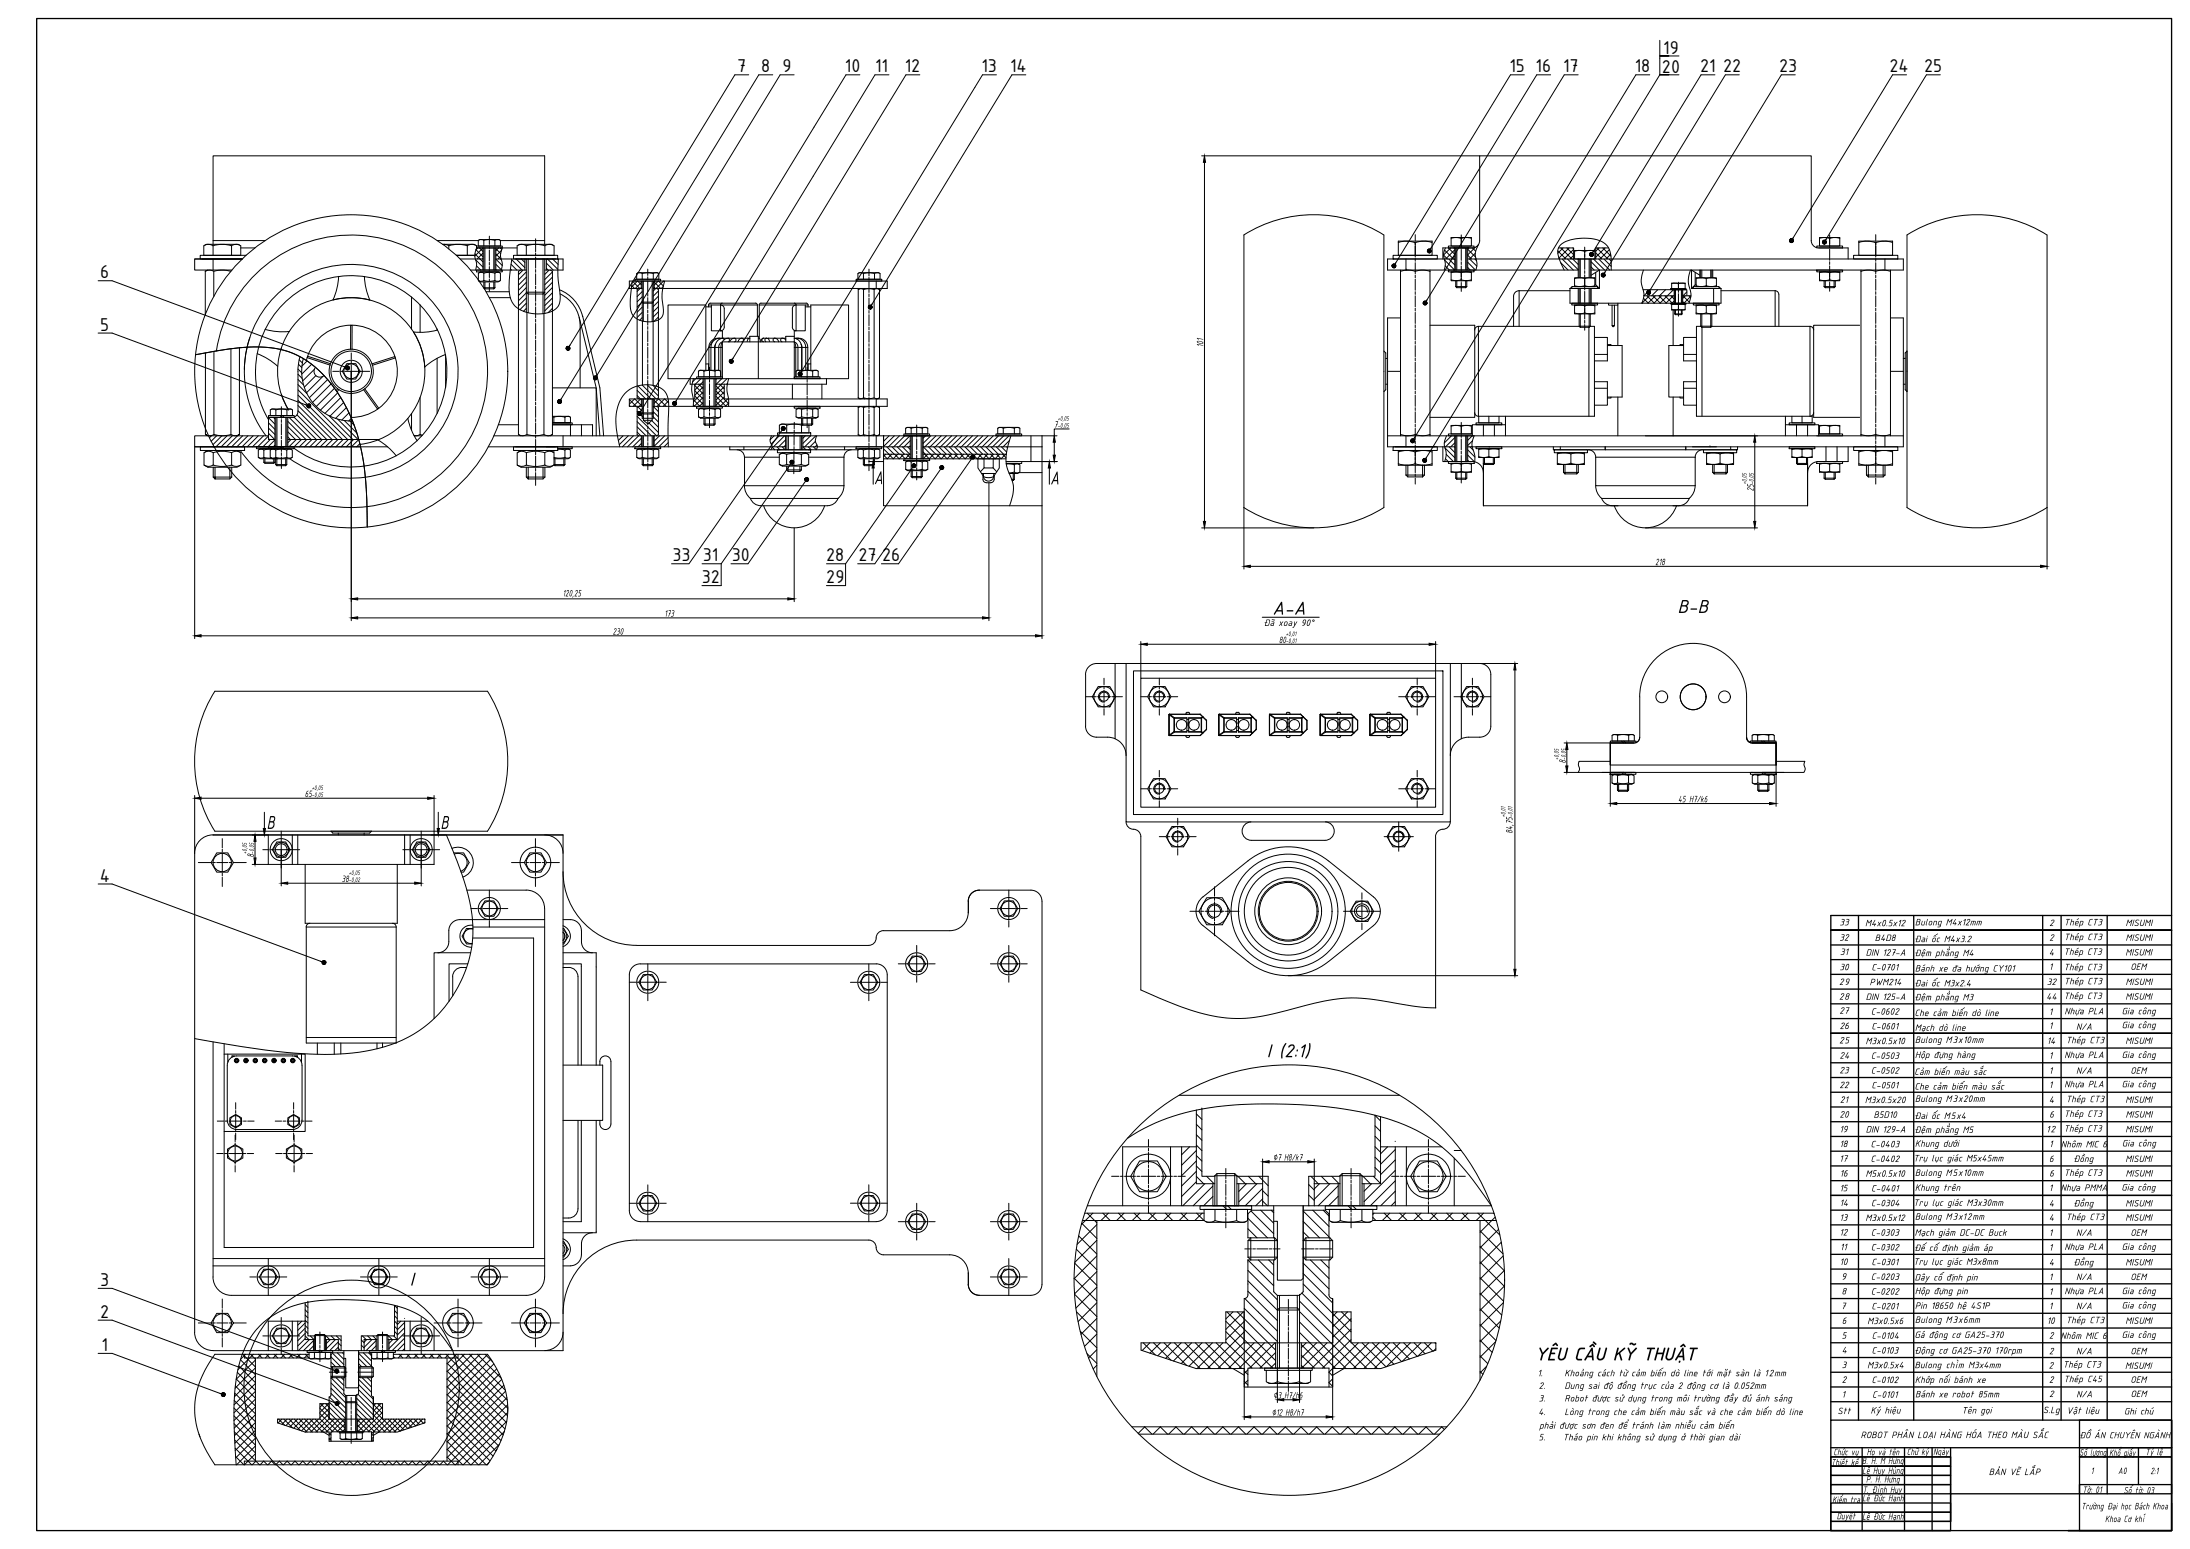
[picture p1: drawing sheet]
<svg xmlns="http://www.w3.org/2000/svg" width="1189mm" height="841mm" viewBox="0 0 1189 841" stroke-linecap="round" stroke-linejoin="round" font-family="sans-serif">
<defs><g id="words">
<g font-size="10.9">
<text x="903" y="29">19</text>
<text x="400" y="39">7</text>
<text x="413" y="39">8</text>
<text x="425" y="39">9</text>
<text x="459" y="39">10</text>
<text x="475" y="39">11</text>
<text x="491" y="39">12</text>
<text x="533" y="39">13</text>
<text x="548" y="39">14</text>
<text x="819" y="39">15</text>
<text x="834" y="39">16</text>
<text x="849" y="39">17</text>
<text x="887" y="39">18</text>
<text x="902" y="40">20</text>
<text x="923" y="39">21</text>
<text x="935" y="39">22</text>
<text x="966" y="39">23</text>
<text x="1026" y="39">24</text>
<text x="1045" y="39">25</text>
<text x="54" y="151">6</text>
<text x="54" y="180">5</text>
<text x="474" y="263">A</text>
<text x="570" y="263">A</text>
<text x="365" y="305">33</text>
<text x="382" y="305">31</text>
<text x="397" y="305">30</text>
<text x="448" y="305">28</text>
<text x="466" y="305">27</text>
<text x="479" y="305">26</text>
<text x="381" y="317">32</text>
<text x="449" y="317">29</text>
<text x="691" y="334">A-A</text>
<text x="911" y="333">B-B</text>
<text x="145" y="450">B</text>
<text x="239" y="450">B</text>
<text x="54" y="479">4</text>
<text x="688" y="574">I (2:1)</text>
<text x="54" y="698">3</text>
<text x="222" y="698">I</text>
<text x="54" y="716">2</text>
<text x="55" y="734">1</text>
</g>
<g font-size="5.4">
<text x="653" y="189" transform="rotate(-90 653 189)">101</text>
<text x="572" y="232">7</text>
<text x="952" y="267" transform="rotate(-90 952 267)">25</text>
<text x="898" y="307">218</text>
<text x="305" y="324">120,25</text>
<text x="361" y="335">173</text>
<text x="686" y="340">Đã xoay 90°</text>
<text x="333" y="345">230</text>
<text x="694" y="349">80</text>
<text x="850" y="415" transform="rotate(-90 850 415)">8</text>
<text x="165" y="433">65</text>
<text x="911" y="436">45 H7/k6</text>
<text x="821" y="453" transform="rotate(-90 821 453)">84,75</text>
<text x="138" y="466" transform="rotate(-90 138 466)">8</text>
<text x="185" y="479">38</text>
<text x="999" y="502">33</text>
<text x="1012" y="503">M4x0.5x12</text>
<text x="1039" y="502">Bulong M4x12mm</text>
<text x="1112" y="503">2</text>
<text x="1120" y="502">Thép CT3</text>
<text x="1154" y="503">MISUMI</text>
<text x="998" y="511">32</text>
<text x="1018" y="511">B4D8</text>
<text x="1039" y="512">Đai ốc M4x3.2</text>
<text x="1112" y="511">2</text>
<text x="1120" y="510">Thép CT3</text>
<text x="1154" y="511">MISUMI</text>
<text x="999" y="519">31</text>
<text x="1013" y="519">DIN 127-A</text>
<text x="1039" y="519">Đệm phẳng M4</text>
<text x="1112" y="519">4</text>
<text x="1120" y="518">Thép CT3</text>
<text x="1154" y="519">MISUMI</text>
<text x="999" y="527">30</text>
<text x="1016" y="527">C-0701</text>
<text x="1039" y="528">Bánh xe đa hướng CY101</text>
<text x="1112" y="527">1</text>
<text x="1120" y="527">Thép CT3</text>
<text x="1156" y="527">OEM</text>
<text x="998" y="535">29</text>
<text x="1015" y="535">PWM214</text>
<text x="1039" y="536">Đai ốc M3x2.4</text>
<text x="1111" y="535">32</text>
<text x="1120" y="534">Thép CT3</text>
<text x="1154" y="535">MISUMI</text>
<text x="998" y="543">28</text>
<text x="1013" y="543">DIN 125-A</text>
<text x="1039" y="543">Đệm phẳng M3</text>
<text x="1111" y="543">44</text>
<text x="1120" y="542">Thép CT3</text>
<text x="1154" y="543">MISUMI</text>
<text x="998" y="550">27</text>
<text x="1016" y="551">C-0602</text>
<text x="1039" y="552">Che cảm biến dò line</text>
<text x="1112" y="551">1</text>
<text x="1121" y="551">Nhựa PLA</text>
<text x="1152" y="551">Gia công</text>
<text x="999" y="559">26</text>
<text x="1016" y="559">C-0601</text>
<text x="1039" y="560">Mạch dò line</text>
<text x="1112" y="559">1</text>
<text x="1127" y="559">N/A</text>
<text x="1152" y="558">Gia công</text>
<text x="998" y="567">25</text>
<text x="1013" y="567">M3x0.5x10</text>
<text x="1039" y="566">Bulong M3x10mm</text>
<text x="1111" y="567">14</text>
<text x="1121" y="566">Thép CT3</text>
<text x="1154" y="567">MISUMI</text>
<text x="999" y="575">24</text>
<text x="1016" y="575">C-0503</text>
<text x="1039" y="574">Hộp đựng hàng</text>
<text x="1112" y="575">1</text>
<text x="1121" y="574">Nhựa PLA</text>
<text x="1152" y="574">Gia công</text>
<text x="998" y="583">23</text>
<text x="1016" y="583">C-0502</text>
<text x="1039" y="584">Cảm biến màu sắc</text>
<text x="1112" y="583">1</text>
<text x="1127" y="583">N/A</text>
<text x="1156" y="583">OEM</text>
<text x="998" y="591">22</text>
<text x="1016" y="591">C-0501</text>
<text x="1039" y="592">Che cảm biến màu sắc</text>
<text x="1112" y="591">1</text>
<text x="1121" y="590">Nhựa PLA</text>
<text x="1152" y="590">Gia công</text>
<text x="999" y="599">21</text>
<text x="1012" y="599">M3x0.5x20</text>
<text x="1039" y="598">Bulong M3x20mm</text>
<text x="1112" y="599">4</text>
<text x="1121" y="598">Thép CT3</text>
<text x="1154" y="599">MISUMI</text>
<text x="999" y="607">20</text>
<text x="1017" y="607">B5D10</text>
<text x="1039" y="608">Đai ốc M5x4</text>
<text x="1112" y="607">6</text>
<text x="1120" y="606">Thép CT3</text>
<text x="1154" y="607">MISUMI</text>
<text x="998" y="615">19</text>
<text x="1013" y="615">DIN 129-A</text>
<text x="1039" y="615">Đệm phẳng M5</text>
<text x="1111" y="615">12</text>
<text x="1120" y="614">Thép CT3</text>
<text x="1154" y="615">MISUMI</text>
<text x="998" y="623">18</text>
<text x="1015" y="623">C-0403</text>
<text x="1039" y="623">Khung dưới</text>
<text x="1112" y="623">1</text>
<text x="1119" y="623">Nhôm MIC 6</text>
<text x="1152" y="622">Gia công</text>
<text x="691" y="630">∅7 H8/k7</text>
<text x="998" y="631">17</text>
<text x="1015" y="631">C-0402</text>
<text x="1039" y="631">Trụ lục giác M5x45mm</text>
<text x="1112" y="631">6</text>
<text x="1125" y="631">Đồng</text>
<text x="1154" y="631">MISUMI</text>
<text x="999" y="639">16</text>
<text x="1013" y="639">M5x0.5x10</text>
<text x="1039" y="638">Bulong M5x10mm</text>
<text x="1112" y="639">6</text>
<text x="1120" y="638">Thép CT3</text>
<text x="1154" y="639">MISUMI</text>
<text x="999" y="647">15</text>
<text x="1016" y="647">C-0401</text>
<text x="1039" y="647">Khung trên</text>
<text x="1112" y="647">1</text>
<text x="1119" y="647">Nhựa PMMA</text>
<text x="1152" y="646">Gia công</text>
<text x="999" y="655">14</text>
<text x="1016" y="655">C-0304</text>
<text x="1039" y="655">Trụ lục giác M3x30mm</text>
<text x="1112" y="655">4</text>
<text x="1125" y="655">Đồng</text>
<text x="1154" y="655">MISUMI</text>
<text x="998" y="663">13</text>
<text x="1013" y="663">M3x0.5x12</text>
<text x="1039" y="662">Bulong M3x12mm</text>
<text x="1112" y="663">4</text>
<text x="1121" y="662">Thép CT3</text>
<text x="1154" y="663">MISUMI</text>
<text x="998" y="671">12</text>
<text x="1016" y="671">C-0303</text>
<text x="1039" y="671">Mạch giảm DC-DC Buck</text>
<text x="1112" y="671">1</text>
<text x="1127" y="671">N/A</text>
<text x="1156" y="671">OEM</text>
<text x="999" y="679">11</text>
<text x="1016" y="679">C-0302</text>
<text x="1039" y="679">Đế cố định giảm áp</text>
<text x="1112" y="679">1</text>
<text x="1121" y="679">Nhựa PLA</text>
<text x="1152" y="679">Gia công</text>
<text x="999" y="687">10</text>
<text x="1016" y="687">C-0301</text>
<text x="1039" y="687">Trụ lục giác M3x8mm</text>
<text x="1112" y="687">4</text>
<text x="1125" y="687">Đồng</text>
<text x="1154" y="687">MISUMI</text>
<text x="1000" y="695">9</text>
<text x="1016" y="695">C-0203</text>
<text x="1039" y="695">Dây cố định pin</text>
<text x="1112" y="695">1</text>
<text x="1127" y="695">N/A</text>
<text x="1156" y="695">OEM</text>
<text x="1000" y="703">8</text>
<text x="1016" y="703">C-0202</text>
<text x="1039" y="703">Hộp đựng pin</text>
<text x="1112" y="703">1</text>
<text x="1121" y="703">Nhựa PLA</text>
<text x="1152" y="703">Gia công</text>
<text x="999" y="711">7</text>
<text x="1016" y="711">C-0201</text>
<text x="1039" y="711">Pin 18650 hệ 4S1P</text>
<text x="1112" y="711">1</text>
<text x="1127" y="711">N/A</text>
<text x="1152" y="710">Gia công</text>
<text x="1000" y="719">6</text>
<text x="1014" y="719">M3x0.5x6</text>
<text x="1039" y="718">Bulong M3x6mm</text>
<text x="1111" y="719">10</text>
<text x="1121" y="718">Thép CT3</text>
<text x="1154" y="719">MISUMI</text>
<text x="1000" y="727">5</text>
<text x="1016" y="727">C-0104</text>
<text x="1039" y="726">Gá động cơ GA25-370</text>
<text x="1112" y="727">2 Nhôm MIC 6</text>
<text x="1152" y="726">Gia công</text>
<text x="1000" y="735">4</text>
<text x="1016" y="735">C-0103</text>
<text x="1039" y="735">Động cơ GA25-370 170rpm</text>
<text x="1112" y="735">2</text>
<text x="1127" y="735">N/A</text>
<text x="1156" y="735">OEM</text>
<text x="1000" y="743">3</text>
<text x="1014" y="743">M3x0.5x4</text>
<text x="1039" y="743">Bulong chìm M3x4mm</text>
<text x="1112" y="743">2</text>
<text x="1120" y="743">Thép CT3</text>
<text x="1154" y="743">MISUMI</text>
<text x="835" y="747">1.</text>
<text x="849" y="747">Khoảng cách từ cảm biến dò line tới mặt sàn là 12mm</text>
<text x="835" y="754">2.</text>
<text x="849" y="754">Dung sai độ đồng trục của 2 động cơ là 0.052mm</text>
<text x="1000" y="751">2</text>
<text x="1016" y="751">C-0102</text>
<text x="1039" y="751">Khớp nối bánh xe</text>
<text x="1112" y="751">2</text>
<text x="1120" y="750">Thép C45</text>
<text x="1156" y="751">OEM</text>
<text x="691" y="759">∅3 H7/h6</text>
<text x="835" y="761">3.</text>
<text x="849" y="761">Robot được sử dụng trong môi trường đầy đủ ánh sáng</text>
<text x="1000" y="759">1</text>
<text x="1016" y="759">C-0101</text>
<text x="1040" y="759">Bánh xe robot 85mm</text>
<text x="1112" y="759">2</text>
<text x="1127" y="759">N/A</text>
<text x="1157" y="759">OEM</text>
<text x="997" y="768">Stt</text>
<text x="1015" y="767">Ký hiệu</text>
<text x="1065" y="767">Tên gọi</text>
<text x="1109" y="767">S.Lg</text>
<text x="1122" y="768">Vật liệu</text>
<text x="1153" y="768">Ghi chú</text>
<text x="690" y="769">∅12 H8/h7</text>
<text x="835" y="768">4.</text>
<text x="849" y="768">Lòng trong che cảm biến màu sắc và che cảm biến dò line</text>
<text x="835" y="776">phải được sơn đen để tránh làm nhiễu cảm biến</text>
<text x="835" y="782">5.</text>
<text x="848" y="782">Tháo pin khi không sử dụng ở thời gian dài</text>
<text x="1010" y="781">ROBOT PHÂN LOẠI HÀNG HÓA THEO MÀU SẮC</text>
<text x="995" y="790">Chức vụ</text>
<text x="1013" y="790">Họ và tên</text>
<text x="1035" y="790">Chữ ký</text>
<text x="1049" y="790">Ngày</text>
<text x="1129" y="790">Số lượng</text>
<text x="1145" y="791">Khổ giấy</text>
<text x="1165" y="790">Tỷ lệ</text>
<text x="994" y="796">Thiết kế B. H. M Hưng</text>
<text x="1011" y="800">Lê Huy Hùng</text>
<text x="1080" y="801">BẢN VẼ LẮP</text>
<text x="1135" y="800">1</text>
<text x="1150" y="800">A0</text>
<text x="1167" y="800">2:1</text>
<text x="1013" y="805">P. H. Hưng</text>
<text x="1011" y="815">Lê Đức Hạnh</text>
<text x="1011" y="811">T. Đình Huy</text>
<text x="1130" y="811">Tờ: 01</text>
<text x="1153" y="811">Số tờ: 03</text>
<text x="995" y="816">Kiểm tra</text>
<text x="1130" y="820">Trường Đại học Bách Khoa</text>
<text x="997" y="825">Duyệt</text>
<text x="1011" y="825">Lê Đức Hạnh</text>
<text x="1143" y="826">Khoa Cơ khí</text>
</g>
<text font-size="5.3" x="1129" y="781">ĐỒ ÁN CHUYÊN NGÀNH</text>
<g font-size="3.9">
<text x="574" y="228">+0,05</text>
<text x="574" y="232">-0,05</text>
<text x="948" y="263" transform="rotate(-90 948 263)">+0,05</text>
<text x="952" y="263" transform="rotate(-90 952 263)">-0,05</text>
<text x="698" y="345">+0,01</text>
<text x="698" y="349">-0,01</text>
<text x="846" y="413" transform="rotate(-90 846 413)">+0,05</text>
<text x="850" y="413" transform="rotate(-90 850 413)">-0,05</text>
<text x="169" y="429">+0,05</text>
<text x="169" y="433">-0,05</text>
<text x="817" y="444" transform="rotate(-90 817 444)">+0,01</text>
<text x="821" y="444" transform="rotate(-90 821 444)">-0,01</text>
<text x="134" y="464" transform="rotate(-90 134 464)">+0,05</text>
<text x="138" y="464" transform="rotate(-90 138 464)">-0,05</text>
<text x="189" y="475">+0,05</text>
<text x="189" y="479">-0,02</text>
</g>
</g></defs>
<!-- layer: Khung_ten -->
<g fill="none" stroke="#000" stroke-width=".72">
<path d="M20 10h1159v821h-1159zM1009 497v274M1039 497v274M1109 497v274M1119 497v274M1144 497v274M1179 497h-185v274M994 513h185M994 505h185M1179 505h-185h185M994 529h185M994 537h185"/>
<path d="M994 521h185M994 553h185M994 545h185M994 577h185M994 569h185M994 561h185M994 593h185M994 585h185M994 617h185M994 609h185M994 601h185M994 633h185"/>
<path d="M994 625h185M994 657h185M994 649h185M994 641h185M994 673h185M994 665h185M994 697h185M994 689h185M994 681h185M994 713h185M994 705h185M994 737h185"/>
<path d="M994 729h185M994 721h185M994 753h185M994 745h185M994 761h185M1129 771h50v15h-50zM994 796h65v5h-65zM994 791h65v5h-65zM994 791h65M994 796h65M994 786h135M1011 786v45"/>
<path d="M1034 786v45M1049 786v45M1059 786v40v-15h70M1129 791h50v40h-50zM1129 786h50v5h-50zM1144 786v25M1161 786v20M994 816h65v5h-65zM994 806h65v5h-65zM994 801h65v5h-65zM1129 806h50v5h-50zM1179 816v15h-56h56v-60h-185v60h65"/>
<path d="M994 821h65v5h-65zM994 826h65v5h-65z"/>
</g>
<!-- layer: Duong_dam -->
<g fill="none" stroke="#000" stroke-width=".54">
<path d="M906 30h-5h10M399 41h7M412 41h7M424 41h7M459 41h8M475 41h8M492 41h7M533 41h8M549 41h8M820 41h8M834 41h8M849 41h8"/>
<path d="M888 41h8M906 41h-5h10M923 41h8M937 41h7M967 41h8M1027 41h8M1046 41h7M111 133h1h17h2v6h-20zM111 133h2h3M116 133v-48h180v48M116 131h28M116 133v6"/>
<path d="M126 133v6M130 133h-2h-2h-5h-5M131 135h7M134 139h-25v2h22M237 131h23M240 133h17h2v2M240 133h4M244 133v2M244 133h5h5M254 133v6M258 139h-10h10M258 133h-3h-1"/>
<path d="M259 134h14v1h-14zM259 135h22M260 131v-1h11l1 1M260 131v3h12v-3M260 130h11M262 135v12M263 131v3M263 135v12M269 131v3M269 135v12M272 131h24M279 139h24v2h-24z"/>
<path d="M281 133h1h17h2v6h-20zM281 133h2h3M286 133v6M286 133h5h5M296 133v6M300 133h-2h-2M675 128a71 71 0 0 1 76 0v148a71 71 0 0 1-76 0zM756 139h24v2h-24zM759 132l5-1 4 1M759 131h18v8h-18zM768 132v7M777 132l-4-1-5 1"/>
<path d="M786 134h14v1h-14zM788 129h3l2 1M788 129h11v5h-11zM790 135v12M793 130v4M796 135v12M797 135v12M799 129h-3l-3 1M799 135h-16v6M800 134a4 4 0 0 0 3-3v-46h180v46a4 4 0 0 0 3 3M846 135h8v6M855 136h2l3 1"/>
<path d="M855 136h11v5h-11zM860 137v4M866 136h-3l-3 1M873 135h-7v6M986 134h14v1h-14zM987 135h16v6M988 129h2l3 1M988 129h11v5h-11zM993 130v4M999 129h-3l-3 1M1006 139h24v2h-24zM1009 132l5-1 4 1"/>
<path d="M1009 131h18v8h-18zM1018 132v7M1027 132l-4-1-5 1M1035 128a71 71 0 0 1 76 0v148a71 71 0 0 1-76 0zM53 152h8M106 141h25M111 147a4 4 0 0 1 5 0 16 16 0 0 1 9 0M111 147v24M113 147h-2M116 141v6M116 147v14M131 141h-25v6h20"/>
<path d="M184 150l-1 6-2 7 10-1 10 1M198 150l1 6 2 7M250 141h12M255 147h31M259 147h14v1h-14zM260 148h3M263 152l-2 1-1-1v-4h1h9h2v4l-2 1h-9l-1-1M263 153v3v1h5l1-1v-3M263 148v4M264 158h12M269 152l2 1M269 148h-3h-3"/>
<path d="M269 152l-3 1-3-1M269 148v4M269 141h37v6h-10M271 148h-2M283 147h-2v89M285 141v6M286 141v18l1 1h8M287 160v10M295 160v10M296 141v18l-1 1M297 141v6M299 147h1v89"/>
<path d="M300 158h.1M304 157a21 21 0 0 1 12 15M304 160a19 19 0 0 1 11 16M345 152h14v1h-14zM346 149v-1h11l1 1v3h-12zM346 148h3M347 157h-1v59l1 1M348 153v4M349 157h-7v-4h140v4h-127M349 152v-3l3-1 3 1v3M349 153v21M355 153v56"/>
<path d="M355 153v4M356 157h1v59l-1 1M357 148h-2M465 152h14v1h-14zM466 149l1-1h10l1 1v3h-12zM466 157h1h10M466 157v59M466 148h3M467 157h-1M469 152v-3l3-1 3 1v3M469 157v59M475 157v59"/>
<path d="M476 153v4M476 157h1M477 148h-2M477 157v59M760 147a12 12 0 0 1 8 0 12 12 0 0 1 8 0M760 147h.1M760 147v89M763 141v6M776 147h.1M776 147v89M786 147h14v1h-14zM788 148h2h9"/>
<path d="M788 152h2h9M788 148h11v4h-11zM790 141h-37v6h104M790 152v4h1h5v-4M793 148v4M797 141h236v6h-169M825 158l-2 1-1 1v17M825 158v19M825 158h27M852 157v8h82v-8M852 157h5v8M853 156h14v1h-14z"/>
<path d="M853 156l-1 1M855 155l2 1 3-1M855 151h2h3M855 151h11v5h-11zM857 141v10M857 157v8M860 151h3h3M860 155l3 1 3-1M860 151v4M863 141v10M863 157v8M864 149l4-2v10h-4v8"/>
<path d="M864 141v10M866 155h.1M866 148v7l2 2M892 157h24v4M907 157h8h-8zM907 157h8M907 154h8M907 154h8v3h-8zM909 157v8M911 154v3M913 157v8M918 157h16"/>
<path d="M919 156h14v1h-14zM920 148v7l-2 2M920 155h1M921 151h2h3M921 155l2 1 3-1M921 151h11v5h-11zM923 149l-5-2v10M923 147v4M926 155l3 1 3-1M926 151h3h3M926 151v4M929 147v4"/>
<path d="M930 147v4M930 157v8M933 156l1 1M934 158h30M964 158h1l1 2v17M964 158v19M986 147h14v1h-14zM988 148h2h9M988 152h2h9M988 148h11v4h-11zM990 152v4h1h5v-4M993 148v4"/>
<path d="M1010 147a12 12 0 0 1 8 0 12 12 0 0 1 8 0M1010 147h.1M1010 147v89M1023 141v6M1026 147h.1M1026 147v89M144 179l6 1h7M190 177a25 25 0 0 0-23 16M191 177a25 25 0 0 1 23 17M223 161v18M228 165v15M237 179h.1"/>
<path d="M238 179l-6 1h-8l5 9 2 10 4-3 7-4M266 162h11M286 170v66M295 170v66M314 172l10 39 2 26M315 176v35M316 172l10 39 2 26M349 164v1M349 174v35M349 165v9M354 165v10M355 164l-1 1h-5"/>
<path d="M383 167h3M385 166l1-1h24l1 1M385 166v1M385 166h26M386 166v14h6v4M391 166l2 1v11v1l-2 1zM392 165l-1 1M411 166v17M412 166l1-1h25l1 1M412 166v18M412 166h27M431 166h1v14l-1-1-1-1v-10z"/>
<path d="M431 165l1 1M437 166v14h-6v26M437 167h3M439 166v1M760 173h-7v70h37M776 177h25v50h-25M803 177l-2 1v1M803 177h54M803 177v49M853 165h14v1h-14zM855 166h2h9M855 170h2h9"/>
<path d="M855 166h11v4h-11zM857 170v7l1 1h5v-1M860 166v4M863 178v48M863 177h3v49h-63M863 170v7M873 165v1h5v-1M875 166v11h1v-11M875 177h1M878 166v22M892 161h17M907 165h8h-8z"/>
<path d="M907 165h8v3h-8zM907 168h4M907 165h4M908 168v20M909 165v-8h4v8M909 168l1 3h3v-3M911 165h4M911 168h4M911 165v3M913 161h5M919 165h14v1h-14zM921 166h2h9"/>
<path d="M921 170h2h9M921 166h11v4h-11zM923 170v7l1 1h5v-1M923 177h-2v49h63v4h-11v-4M924 178v48M926 166v4M929 177h54M929 170v7M983 177l1 1 1 1M983 177v49l1-1 1-1M1010 177h-25v50h25M1026 173h7v70h-236"/>
<path d="M53 181h8M112 192v44M116 191v45M117 191a74 74 0 0 1 104-57 74 74 0 0 1 27 114 74 74 0 0 1-118-3M125 189v47M130 189v47M136 183a58 58 0 0 0 8 54M140 192l5 3 6 4M152 190a40 40 0 0 1 69-14 40 40 0 0 1-26 65M153 189a40 40 0 0 0 4 34M163 194l-1 7v23l-1 1-1 1M165 195a27 27 0 0 0 26 34"/>
<path d="M167 194l-1 2M171 199a3 3 0 0 0 0 5 3 3 0 0 0 5 0M179 198a12 12 0 0 0 4 13M179 197l-12-4v1l12 4M179 197v1M188 197h5l3 5-3 4h-5l-2-4zM190 190v-13h1v13M190 190h1M190 190a12 12 0 0 0-11 7M191 190a12 12 0 0 1 11 8M202 198l12-4h1l-13 4M202 198h.1"/>
<path d="M202 198a12 12 0 0 1-4 13M215 194a25 25 0 0 1-9 28M237 195v29M242 193v17M383 198h2M385 198v3M385 189v12M385 189h7M388 187v2v12M391 184a4 4 0 0 0-5 5v12M392 186a2.8 2.8 0 0 0-2 3v12M393 185v-1a3 3 0 0 0-4 2l-1 3v12"/>
<path d="M395 186a1.1 1.1 0 0 0 1-1 1.1 1.1 0 0 0-1-1h-2l-1 3-1 18M396 186l1-2a1.3 1.3 0 0 1 2 0 1.3 1.3 0 0 1 0 1v1M403 184a1 1 0 0 1 1 1 1 1 0 0 1-1 1M403 184h-2v2M406 184h.1M407 184h-18l-3 1-1 4M407 186v-3h5v23M407 184h-1v1M412 184h1v2M415 184a1 1 0 0 0-1 1 1 1 0 0 0 1 1M415 184h-1l-1 2M415 184h1"/>
<path d="M416 184a1.1 1.1 0 0 0-1 0 1.1 1.1 0 0 0 1 2M416 184h1l1 1M417 184h10M421 186a1.1 1.1 0 0 1-1-2 1.1 1.1 0 0 1 2 0l1 2M427 185a1.4 1.4 0 0 0-2-2 1.4 1.4 0 0 0-1 2l1 1M431 186a2.9 2.9 0 0 1 2 3v12M431 189h8M431 183h-4v3M432 184a4 4 0 0 1 5 5v12M435 187v1v13M439 189l-1-3-2-2h-5a5 5 0 0 1 4 5v12M439 189v12"/>
<path d="M439 198h1M751 191l1 1v20l-1 1M752 195h1M866 183h7v13h-7M866 192h7M873 187h2v1M873 188h8v28h-8M914 187h-2v1M914 188h-8v28h8M914 192h7M921 183h-7v13h7M1033 195h1"/>
<path d="M1035 191l-1 1v20l1 1M133 201a58 58 0 0 1 70-56 58 58 0 0 1 41 80 58 58 0 0 1-87 24M153 214l3 8M183 211l1 1-1 1M183 211v1M184 212a12 12 0 0 0 13 0M197 212l1-1 8 11h-1zM228 216v20M300 211h24v26M349 217v7v1h5l1-1v-7M375 206v3h7M377 209v8h-35v4h7"/>
<path d="M378 205h14v1h-14zM379 202l1-1h10l1 1v3h-12zM379 201h3M382 206v15M382 205v-3l3-1 3 1v3M383 201v-35h-20v40h98v-40h-21v35M388 206v15M389 206v15M391 201h-3M393 209v8h89v4h-127M430 209v8M431 205h14v1h-14z"/>
<path d="M432 205v-16l-1-3h-39v20M432 202l1-1h10l1 1v3h-12zM432 201h3M435 205v-3l3-1 3 1v3M444 201h-3M446 209v8M449 206v3h-60M466 216h1h2M466 216l1 1M469 216h3h5M469 216v1M476 217v4"/>
<path d="M477 216l-1 1M752 209h1M753 202h7M866 207h7v13h-7M866 211h7M875 216h-2M878 216v21M908 216v21M912 216h2M914 211h7M921 207h-7v13h7M1026 202h7"/>
<path d="M1033 209h1M113 237l-1-1a4 4 0 0 0 4 0 20 20 0 0 0 10 0l2 1 2-1-1 1M146 228a52 52 0 0 1 38-78 52 52 0 0 1 57 65 52 52 0 0 1-81 28M146 237h-40v6h10M146 226h14v1h-14zM147 223l1-1h10l1 1v3h-12zM147 222l3 1M149 227v16M150 223l3-1 3 1M150 223v3M150 227v16M152 226l1 1"/>
<path d="M153 226l1 1M156 223v3M156 227v16M156 239h50M158 222l-2 1M159 227h-13v12h3M205 222l-7 4-7 1M205 239l6 4 4 4M221 227l2 6 3 6M223 225v9M225 237h4M228 236h-3"/>
<path d="M228 236h1M268 237h212M271 231h10M281 236a4 4 0 0 0 5 0 15 15 0 0 0 9 0 4 4 0 0 0 5 0M281 236l2 1M300 226l1 1M300 226h9l1 1v3h-10h11v1h-11h22v6M300 236l-1 1M301 227l3-1 3 1M301 227v3M306 237v6M307 227v3"/>
<path d="M309 226l-2 1M310 231v6M316 231v6M347 221h-1v15l1 1M348 221v-4h7v4M348 237v6M349 237v6M349 227h6M349 225v3h5v-3M349 228l3 2 2-2M355 237v6M356 221h1v15l-1 1"/>
<path d="M378 221h14v1h-14zM380 222h2M382 226l-1 1-2-1v-4h1h10h1v4l-1 1h-10l-1-1M382 227v3l1 1h5v-1v-3M382 222v4M388 226l3 1M388 222h-3h-3M388 226l-3 1-3-1M388 222v4M391 222h-3M422 235h18v2h-18zM424 231l1-1 2 1"/>
<path d="M426 237v7M427 231l5-1 3 1M427 231v4M427 237v7M431 221h14v1h-14zM433 222h2M435 226l-2 1M435 230h-11l-1 1v4h16v-4M435 222v4M435 227v3M435 237v7M436 231l-1 4"/>
<path d="M436 237v7M441 226l1 1 2-1v-4h-1h-10h-1v4l1 1h10l1-1M441 222h-3h-3M441 226l-3 1-3-1M441 227v3v1h-5l-1-1M441 222v4M444 222h-3M466 221h1h2M466 236h1h2M466 236l1 1M466 221v15M467 221h-1"/>
<path d="M469 221h3h3M469 236h2h4M469 221v15M469 236v1M469 221h.1M474 221h1M475 236h1h1M475 221h1h1M475 221v15M475 236l-1 1M476 237v6M476 221h1"/>
<path d="M477 236l-1 1M477 221v15M480 237h86v38h-86zM491 236h14v1h-14zM492 233v-1h11l1 1v3h-12zM492 232l3 1M494 237v12M495 233l3-1 3 1M495 233v3M495 237v12M501 233v3M501 237v12"/>
<path d="M503 232l-2 1M541 236h14v1h-14zM542 233v-1h11l1 1v3h-12zM542 232l3 1M545 233l3-1 3 1M545 233v3M551 233v3M553 232l-2 1M560 237v14M753 237h280M760 236a11 11 0 0 0 8 0 11 11 0 0 0 8 0M760 236v1"/>
<path d="M763 237v6M776 236v1M788 231h3l2 1M788 231h11v5h-11zM790 237v14M793 232v4M796 237v14M797 237v14M799 231h-3l-3 1M799 236h-13v1h14M801 224v1l2 1M801 230h14v1h-14z"/>
<path d="M803 226v4h11v-4M805 231v6M808 226v4M811 231v6M817 231h-18v6M817 226v11M969 231h18v6M969 226v11M971 230h14v1h-14zM975 231v6M978 226v4M981 231v6"/>
<path d="M987 236h13v1h-14M988 231h2l3 1M988 231h11v5h-11zM993 232v4M999 231h-3l-3 1M1010 236a11 11 0 0 0 8 0 11 11 0 0 0 8 0M1010 236v1M1023 237v6M1026 236v1M106 243h104M109 243h24v2h-24zM111 253l2 1h16l2-1v-7l-2-1h-16l-2 1v7a5 5 0 0 0 5-1l5 1 5-1 2 1h2"/>
<path d="M111 245h2l3 1M116 254v5l1 1h8l1-1v-5M116 246v7M126 246l-5-1-5 1M126 246v7M130 245h-2l-2 1M130 245h.1M140 243h13M140 248l1 1h10M141 244h2M143 248l4 1M143 249v2l1 1h5v-1v-2"/>
<path d="M143 244v4M146 243h14v1h-14zM146 243h13M147 248l1 1h9l2-1v-4h-2h-16h-1v4l2 1 1-1M147 244h9M147 244h-4M148 244h-1v5l9-1M150 249v3v1h5l1-1v-3M150 244v4M152 243l1 1M153 243h-14v1h14M153 243l1 1"/>
<path d="M156 244v4M156 248l2 1M158 244h-2M265 243h161M279 243h24v2h-24zM280 243h21M281 253l2 1h16l2-1v-7l-2-1h-16l-2 1v7a5 5 0 0 0 5-1l5 1 5-1 2 1h2M281 245h2l3 1M286 254v5l1 1h8l1-1v-5M286 246v7M296 246l-5-1-5 1M296 246v7"/>
<path d="M297 243h14v1h-8h5h2v4l-2 1h-7M300 245h-2l-2 1M301 245v1M303 244h4M307 248l2 1M307 248l-3 1-3-1M307 249v3l-1 1h-5v-1M307 244v4M309 244h-2M345 243h14v1h-14zM346 248l1 1h9l2-1v-4h-2h-9h-1v4l1 1 2-1M346 244h3"/>
<path d="M349 249v3v1h5l1-1v-3M349 244v4M355 244v4M355 248l2 1M355 244h-3h-3M355 248l-3 1-3-1M357 244h-2M396 243v1h71h2M400 244a4 4 0 0 1 4 4M404 243v1M404 248v16M404 248h19"/>
<path d="M422 244h18v2h-18zM423 252l2 1h12l2-1v-5l-2-1h-12l-2 1v5h1M423 252l2 1a7 7 0 0 1 6 0 7 7 0 0 1 6 0l2-1M423 247l2-1 2 1M427 253v2l1 1h6l1-1v-2M427 247v5M435 247v5M435 247l-4-1-4 1M436 243h58M439 247l-2-1-2 1M439 248h19M458 248v16"/>
<path d="M458 243v1M462 244a4 4 0 0 0-4 4M465 243h14v1h-14zM466 248l1 1h9l2-1v-4h-2h-9h-1v4l1 1 2-1M469 249v3v1h5l1-1v-3M469 244v4M472 251h8M475 248l2 1M475 244h-3h-3M475 248l-3 1-3-1M475 244v4M477 244h-2"/>
<path d="M480 247h14M480 249h66M491 249h14v1h-14zM492 251h3M495 255h-2h-1v-4l1-1h9l2 1v4l-2 1h-9l-1-1M495 256v3h5h1v-3M495 251v4M501 255h2M501 251l-3-1-3 1M501 255h-3h-3M501 251v4M501 243h65"/>
<path d="M501 247h45M503 251h-2M531 249v5l3 4v3l1 1M533 257h7M534 258a2.8 2.8 0 0 0 3 3 2.8 2.8 0 0 0 2-3M534 257v2h2h3v-2M534 249v5h5v-5M534 254l-2 2M539 254l2 2M542 249v5l-2 4v2M546 251h28M546 252h5"/>
<path d="M551 256l1 1h14M551 256l-3 1M551 257v3l-2 1M551 252v4M553 252h-2M555 251v1h-9h6h2v4l-2 1h-4M756 243h24v2h-24zM757 243h22M759 252l5 1 4-1M759 245h5h4M759 245h18v8h-18zM763 253v5l1 1h8l1-1v-5"/>
<path d="M768 245h5h4M768 252l5 1 4-1M768 245v7M783 243v8h16M786 251h14v1h-14zM788 256h2h3M788 252h2h3M788 252h11v4h-11zM790 256v4h1h5v-4M793 252h3h3M793 256h3h3M793 252v4"/>
<path d="M800 251h2a6 6 0 0 1 3 6M801 243h14v1h-14zM803 248h2h3M803 244h2h3M803 244h11v4h-11zM805 248v27h176v-27M808 244h3h3M808 248h3h3M808 244v4M811 248v4h-5h-1M843 243v1h100v-1M844 244h18v2h-18z"/>
<path d="M845 252h4h4M845 246h4h4M845 246h15v6h-15zM847 243v1M849 252v4l1 1h6l1-1v-4M853 246h4h3M853 252h4h3M853 246v6M862 244a4 4 0 0 1 4 4M866 248v16h54M866 248h54M871 243v1"/>
<path d="M915 243v1M919 243h13M920 248v16M924 244a4 4 0 0 0-4 4M925 244h18v2h-18zM926 246h4h4M926 252h4h4M926 246h15v6h-15zM930 252v4l1 1h6l1-1v-4M934 252h4h3M934 246h4h3M934 246v6"/>
<path d="M940 243v1M971 243h14v1h-14zM973 244h2h3M973 248h2h3M973 244h11v4h-11zM975 248v4h1h5M978 248h3h3M978 244h3h3M978 244v4M986 251h-2a6 6 0 0 0-3 6M986 251h14v1h-14zM988 252h2h3"/>
<path d="M988 256h2h3M988 252h11v4h-11zM990 256v4h1h5v-4M991 243v8M993 256h3h3M993 252h3h3M993 252v4M997 243v8M1003 243v8h-16M1006 243h24v2h-24zM1009 245h18v8h-18zM1009 245h5h4"/>
<path d="M1009 252l5 1 4-1M1013 253v5l1 1h8l1-1v-5M1018 252l5 1 4-1M1018 245h5h4M1018 245v7M404 264a9 9 0 0 0 3 7M404 264h54M407 271h48M407 271a6 6 0 0 0 6 4h36a6 6 0 0 0 6-4M415 275a17 17 0 0 0 16 12 17 17 0 0 0 17-12M458 264a9 9 0 0 1-3 7M535 262h3"/>
<path d="M540 260l-1 2h-1M866 264a9 9 0 0 0 3 7M869 271h48M869 271a6 6 0 0 0 6 4M876 275a18 18 0 0 0 17 12 18 18 0 0 0 17-12M917 271a6 6 0 0 1-6 4M920 264a9 9 0 0 1-3 7M365 306h9M381 318h11M381 306h11M397 306h9M449 318h10"/>
<path d="M449 306h10M466 306h9M478 306h10M685 335h31M117 375h148a71 71 0 0 1 0 76h-148a71 71 0 0 1 0-76zM589 366v28M595 360a6 6 0 0 0-6 6M595 360h208a6 6 0 0 1 6 6v28a6 6 0 0 1-6 6h-6M596 373h7l3 5-3 6h-7l-3-6zM611 360h176v86h-176zM611 360h-6v41l5 4 1 2v3M615 364h168v78h-168z"/>
<path d="M619 368h160v70h-160zM626 373h7l3 5-3 6h-7l-3-6zM766 373h7l3 5-3 6h-7l-3-6zM787 360h6v41l-4 4-1 3-1 2M796 373h6l4 5-4 6h-6l-3-6zM589 394a6 6 0 0 0 6 6M635 399h16M635 388l3 2-1 7M635 388v11l2-2M635 399h.1M635 388h.1M635 388h16l2 1-1 1h-7v7h7l1 1-2 1h-16l3-2h6v-7h-6z"/>
<path d="M637 397h7M641 396h.1M641 391h.1M644 388v-1h2v1M644 399v1h1l1-1M644 390h-7v7M644 393h1M644 391h1M644 397h1M644 394h1M645 390h7v7M645 397h7"/>
<path d="M648 396h.1M648 391h.1M651 388l4 3M651 388h-16M651 388h.1M651 399h.1M652 399h-1M652 397l1 1M653 389h.1M653 398h.1M653 389l2 2v5l-2 2M653 389l-1 1v7"/>
<path d="M655 391h.1M655 391v5M655 396l-4 3M655 396h.1M662 388h.1M662 388v11l2-2M662 399h.1M662 388l3 2-1 7M662 388h16l2 1-1 1h-7v7h7l1 1-2 1h-16l3-2h6v-7h-6zM662 399h16M662 388h16M664 397h7"/>
<path d="M668 396h.1M668 391h.1M671 388v-1h2v1M671 399v1h1l1-1M671 390h-7v7M671 393h1M671 391h1M671 395h1M671 397h1M672 390h7v7M672 397h7M675 396h.1"/>
<path d="M675 391h.1M678 388h1M678 388h.1M678 399h.1M679 399h-1M679 388l3 3v5l-3 3M679 397l1 1M680 389h.1M680 398h.1M680 389l2 2v5l-2 2M680 389l-1 1v7M689 399h.1"/>
<path d="M689 388v11M689 388l3 2v7M689 388h.1M689 388h17l1 1v1h-7v7h7v1l-1 1h-17l3-2h7v-7h-7zM689 399h17M689 388h17M692 397h7M692 397l-3 2M696 396h.1M696 391h.1M698 388l1-1h1v1M698 399v1h2v-1"/>
<path d="M699 390h-7v7M699 393h1M699 391h1M699 395h1M699 397h1M700 390h7v7M700 397h7M703 396h.1M703 391h.1M706 388l4 3v5l-4 3M706 388h.1M706 399h.1"/>
<path d="M707 397l1 1M708 389h.1M708 398h.1M708 389l1 2v5l-1 2M708 389l-1 1v7M717 388v11zM717 399h.1M717 388l3 2-1 7M717 388h.1M717 388h16l2 1-1 1h-7v7h7l1 1-2 1h-16l3-2h6v-7h-6zM717 399h16M717 388h16"/>
<path d="M719 397h7M719 397l-2 2M723 396h.1M723 391h.1M726 388v-1h2v1M726 399v1h1l1-1M726 390h-7v7M726 393h1M726 391h1M726 397h1M726 394h1M727 390h7v7"/>
<path d="M727 397h7M730 396h.1M730 391h.1M733 388l4 3v5l-4 3M733 388h.1M733 399h.1M734 399h-1M734 390v7M734 397l1 1M735 389h.1M735 398h.1M735 389l2 2v5l-2 2"/>
<path d="M735 389l-1 1M744 388v11zM744 399h.1M744 388l3 2-1 7M744 388h.1M744 399h16M744 388h16M744 388h16l2 1-1 1h-7v7h7l1 1-2 1h-16l3-2h6v-7h-6zM746 397h7M746 397l-2 2M750 396h.1M750 391h.1"/>
<path d="M753 399v1M753 390h-7v7M753 393h1M753 391h1M753 395h1M753 397h1M753 387v1M754 387h1v1M754 390h7v7M754 397h7M755 399v1h-1M757 396h.1"/>
<path d="M757 391h.1M760 388h1M760 388h.1M760 399h.1M761 399h-1M761 388l3 3v5l-3 3M761 390h.1M761 390v7M761 397h.1M761 397l1 1M762 389h.1M762 398h.1"/>
<path d="M762 389l2 2v5l-2 2M762 389l-1 1M875 399h1h10h1v3h-12zM875 399h3M878 399h3h3M878 399v3M884 399v3M887 399h-3M951 399h1h10h1v3h-12zM951 399h3M954 399h3h3M954 399v3"/>
<path d="M960 399v3M963 399h-3M595 400h6M601 400l4 1M797 400l-4 1M857 419h122M857 413h17M874 419h14v1h-14zM874 402h14v1h-14zM874 403v12M875 419h13M880 402l1 1"/>
<path d="M880 419l1 1M882 402l1 1M882 419l1 1M948 400l1 2 1 1h14v12h-90v-12h13h-13M948 400l1 2 1 1M948 400v-22a29 29 0 0 0-29-29 29 29 0 0 0-29 29v22v2l-2 1M950 402h14v1h-14zM950 419h14v1h-14zM956 402l1 1M956 419l1 1M957 402l1 1M958 419l1 1"/>
<path d="M964 413h16M626 423h7l3 5-3 6h-7l-3-6zM766 423h7l3 5-3 6h-7l-3-6zM874 420h12l1 1v4l-1 1h-10M875 425l1 1M875 421h3M876 420l-1 1v4M876 426h3M878 425h-3M878 429h6l-1 1h-4zM878 426v3M878 425v-4h3h3v4"/>
<path d="M879 426v4M883 426v4M884 425h3M884 425l-3 1-3-1M884 426v3M887 421h-3M952 421h2M954 425h-2M954 429h6v1h-5zM954 426v3M954 425v-4h3h3v4M955 426v4"/>
<path d="M959 426h3M960 426v4M960 425l-3 1-3-1M960 425h3M960 426v3M962 420l1 1v4M963 421h-3M963 425l-1 1M964 420h-11l-2 1v4l2 1h9M116 453a10 10 0 0 0-10 10v260a10 10 0 0 0 10 10M116 453h190v280h-190M146 453v16h90v-16"/>
<path d="M150 457h5l2 4-2 4h-5l-2-4zM159 453v16M162 453v16M180 451l1 1h20l1-1M184 452v1M198 452v1M220 453v16M223 453v16M226 457h5l2 4-2 4h-5l-2-4zM296 453a10 10 0 0 1 10 10M611 446a5 5 0 0 0 6 5l2 1v2v83M636 449h7l3 5-3 6h-7l-3-6z"/>
<path d="M679 446a5 5 0 0 0-5 5 5 5 0 0 0 5 5h40a5 5 0 0 0 5-5 5 5 0 0 0-4-5M756 449h6l4 5-4 6h-6l-3-6zM759 452a2.5 2.5 0 0 1 3 2 2.5 2.5 0 0 1-3 3M779 454v93M787 446a5 5 0 0 1-5 5l-2 1-1 2M53 480h8M118 463h6l3 5-3 6h-6l-3-6zM166 469v32h50v-32M245 461a8 8 0 0 1 11 4 8 8 0 0 1-5 11M246 463h6l3 5-3 6h-2M247 464a5 5 0 0 1 6 3 5 5 0 0 1-3 6M288 463h6l3 5-3 6h-6l-3-6z"/>
<path d="M306 473a40 40 0 0 0 40 40M253 483h33M263 489h5l2 4-2 4h-5l-2-4zM286 483a10 10 0 0 1 10 10v200a10 10 0 0 1-10 10h-160a10 10 0 0 1-10-10v-127M296 499h-46a6 6 0 0 0-6 6M306 499h4a6 6 0 0 1 6 6M526 489a6 6 0 0 1 6-6h28a6 6 0 0 1 6 6M526 495a10 10 0 0 1-10 10h-36M526 489v7M545 489h5l2 4-2 4h-5l-2-4zM566 489v208M652 488l25-21a35 35 0 0 1 44 0l25 20a10 10 0 0 1 0 16l-25 19a35 35 0 0 1-44 0l-24-19a10 10 0 0 1-1-15z"/>
<path d="M655 487h9l4 8-4 7h-9l-4-7zM736 489h6l4 6-4 5h-6l-3-5zM166 503v63h49v-63M166 503h49M168 501l-1 1-1 1M213 501l1 1 1 1M244 505v6a6 6 0 0 1-6 6M255 517h-19v36M257 509h33v168h-168v-110M257 502a6 6 0 0 0-7 6 6 6 0 0 0 6 6M257 504h-4l-2 4 2 5h3M257 503h39"/>
<path d="M257 504a4 4 0 0 0-5 4 4 4 0 0 0 4 4M306 506a3 3 0 0 1 0 5M306 503a6 6 0 0 1 4 5 6 6 0 0 1-4 6M306 505a4 4 0 0 1 0 7M306 504l2 4-2 5M306 517h18v61M316 505v6a6 6 0 0 0 6 6M346 513h126M480 505a5 5 0 0 0-5 6l-1 2h-2M495 519h5l2 4-2 5h-5l-2-5zM545 519h5l2 4-2 5h-5l-2-5zM251 525a5 5 0 0 0-5 5v11"/>
<path d="M251 525h2M254 523h-10v21M306 523h10v55M306 525h3M309 525a5 5 0 0 1 5 5v48M349 529h5l3 4-3 4h-5l-2-4zM469 529h5l2 4-2 5h-5l-2-5zM122 572h44v42h-44M124 572v5M125 574l3-1h31a5 5 0 0 1 5 5v30a5 5 0 0 1-5 5h-31a5 5 0 0 1-5-5v-30l1-1zM126 573v1M127 573h-1v1"/>
<path d="M128 575h1v1h-1zM128 575v1M129 575v1M133 575h1v1h-1zM133 575v1M134 575v1M138 575h1v1h-1zM138 575v1M139 575v1M143 575h1v1h-1zM143 575v1M144 575v1"/>
<path d="M148 575h1v1h-1zM148 575v1M149 575v1M153 575h1v1h-1zM154 575v1M158 575h2v1h-2zM159 575v1M160 573h1v1M160 573h.1M161 573v1M164 572v5M166 563h49"/>
<path d="M172 566v6M181 566v6M185 566v6M205 566v3M208 566v3M306 578h21v30h-21M326 576a3 3 0 0 1 3-3 3 3 0 0 1 3 3M326 576v2M332 576v34M640 595h120M125 607l3-2 3 2v4l-3 1-3-1zM156 607l3-2 4 2v4l-4 1-3-1z"/>
<path d="M314 608v48a5 5 0 0 1-5 5h-3M316 608v55h-10M324 608v61h-18M326 610a3 3 0 0 0 3 3 3 3 0 0 0 3-3M326 608v2M649 603v40h10M652 602v37h7M746 605v34h-7M749 606v37h-10M124 624l4-3 4 3v5l-4 2-4-2zM155 624l5-3 4 3v5l-4 2-5-2zM619 630h9l5 9-5 8h-9l-5-8z"/>
<path d="M635 623v32M641 623v32M649 623h-40v32M671 639h17v16M727 639h-17v16M749 623h34M757 623v32M763 623v32M771 630h9l5 9-5 8h-9l-5-8zM789 629v26M349 649h5l3 4-3 5h-5l-2-5zM469 649h5l2 4-2 4h-5l-2-4z"/>
<path d="M495 659h5l2 4-2 4h-5l-2-4zM545 659h5l2 4-2 4h-5l-2-4zM589 659h65M590 655h220M651 655h28v2h-28zM653 657h24M654 657v6l1 1h21l1-1v-6M658 643v12M659 655v-17l2-1h9l1 1v17M660 657v6a5 5 0 0 1-6 0M664 655l2 2M666 655l2 2"/>
<path d="M671 657v6a5 5 0 0 0 6 0M671 643h14v12M672 643v12M691 657h-12l-2 2v13h15l1 2v9l-1 1h-15v19v1l-2 1v24h49v-17h9v17h46v4l-29 10h-20M691 655v17M707 657h12l2 2v13M719 655h28v2h-28zM721 657h24M722 657v6l1 1h21l1-1v-6M726 643v12M727 655v-17l2-1h9l1 1v17M727 643h-14v12"/>
<path d="M728 657v6a5 5 0 0 1-6 0M732 655l2 2M734 655l2 2M739 657v6a5 5 0 0 0 6 0M740 643v12M745 659h66M306 676a3 3 0 0 1 0 4M306 673a6 6 0 0 1 4 5 6 6 0 0 1-4 6M306 675a4 4 0 0 1 0 7M306 674l2 4-2 4M322 669a6 6 0 0 0-6 6v6a6 6 0 0 1-6 6M348 663a6 6 0 0 1-6-6v-128a6 6 0 0 1 6-6h128a6 6 0 0 1 6 6v128a6 6 0 0 1-6 6"/>
<path d="M348 663h128M588 663h66M595 663v84M660 663l6 1 5-1M679 672l-2 2v9l2 1M691 663h2v32h13l1-1v-39v46l-2 2h-12l-2-2v-17M707 674l2-2h13l1 2v9l-1 1h-13l-2-1M728 663l6 1 5-1M745 663h67M803 663v86M53 700h8M116 687h180"/>
<path d="M116 683h180M143 689h5l3 4-3 5h-5l-2-5zM203 689h5l2 4-2 5h-5l-2-5zM263 689h5l2 4-2 5h-5l-2-5zM306 687h4M526 697a6 6 0 0 0 6 6M526 691a10 10 0 0 0-10-10h-36a5 5 0 0 1-5-5l-1-2-2-1h-126a40 40 0 0 0-40 40M526 691v6M545 689h5l2 4-2 5h-5l-2-5zM566 697a6 6 0 0 1-6 6M721 684v19l1 1 1 1M53 717h8"/>
<path d="M118 713h6l3 5-3 6h-6l-3-6zM159 717v16M162 717v16M166 707v20h5M166 717h-20v16M167 707v18h4M214 709v16h-3M216 709v18h-5M216 717h16M220 717v16M223 717v16M246 713h6l3 5-3 6h-6l-3-6z"/>
<path d="M288 713h6l3 5-3 6h-6l-3-6zM532 703h28M675 712h-10v17h-46v4l30 10h20M695 703v7M704 703v7M723 712v-7v24M53 735h8M133 735v2h35M139 737v56M150 721h5l2 4-2 5h-5l-2-5zM167 733h14v1h-14zM168 734h12v8h7l1 1v4l-1 1h-7v9l-1 1"/>
<path d="M168 735h-51a45 45 0 0 0-7 48l7 12h148a48 48 0 0 0 9-42l-4-9-5-9h-51M168 737l1 1h10l1-1M168 734v3M170 727v6M171 733v-8h5h1v8M171 734v3M173 733l1 1M174 733l1 1M177 737l2 1M177 737l-9 1M177 734v3M177 727h7v6"/>
<path d="M177 725h8v8M177 727v6M187 735h-6h-1M187 738h1v16h6l1-1v-20v24l-1 1h-6l-1-1v-9M187 733v9M195 735h6h1v7M201 733h14v1h-14zM202 734h12v3M202 734v3l1 1h10l1-1M204 727v6M205 733v-8h5h1v8M205 727h-7v6"/>
<path d="M205 725h-9v8M205 734v3l3 1 3-1M205 737l-3 1M207 733l1 1M208 733l1 1M211 737l2 1M211 734v3M211 727v6M226 721h5l2 4-2 5h-5l-2-5zM236 720v13M243 737v56M249 735v2h-35"/>
<path d="M306 723a10 10 0 0 1-10 10M692 729v14M706 729v14M179 759v11h24v-8h5v8h23v3l-15 5h-10M180 742v1v4v1M188 758v3M193 758v3M195 743v-1h7l1 1v4l-1 1h-7v-1M202 748v9l1 1M669 743h6v10h48v-10h7M669 743l6 4M677 753v-10h44v10"/>
<path d="M687 743h25v1h-25zM687 744v6l2 1h21l1-1v-6M693 750l7 1 5-1M693 750a5 5 0 0 1-5 1M693 743v-32l2-1h9l1 1v32M693 744v6M705 750a5 5 0 0 0 6 1M705 744v6M730 743l-7 4M108 779l1 1M176 778l3-1v6h24v-6l3 1M176 778l3 1"/>
<path d="M179 762h-5v8h-23v3l15 5h10M184 777h13v1h-13zM185 778v3v1h11l1-1v-3M187 770v7M188 778v3M194 762l-1-1h-5v1v15M194 762v15M194 762h.1M194 778v3M194 770v7M203 762v-3v11M206 778l-3 1"/>
<path d="M274 777h.1M276 764v2M614 775h171M618 779h164M133 795v-2h116v2M180 783v-6h22v6M188 781l3 1 3-1M188 781h-3M194 781h2M270 787l-1 1"/>
<circle cx="191" cy="202" r="85"/>
<circle cx="191" cy="202" r="11"/>
<circle cx="191" cy="202" r="6"/>
<circle cx="191" cy="202" r="4"/>
<circle cx="599" cy="378" r="5"/>
<circle cx="599" cy="378" r="2.5"/>
<circle cx="629" cy="378" r="5"/>
<circle cx="629" cy="378" r="2.5"/>
<circle cx="769" cy="378" r="5"/>
<circle cx="769" cy="378" r="2.5"/>
<circle cx="799" cy="378" r="5"/>
<circle cx="799" cy="378" r="2.5"/>
<circle cx="902" cy="378" r="3"/>
<circle cx="919" cy="378" r="7"/>
<circle cx="936" cy="378" r="3"/>
<circle cx="641" cy="394" r="2.9"/>
<circle cx="648" cy="394" r="2.9"/>
<circle cx="668" cy="394" r="2.9"/>
<circle cx="675" cy="394" r="2.9"/>
<circle cx="696" cy="394" r="2.9"/>
<circle cx="703" cy="394" r="2.9"/>
<circle cx="723" cy="394" r="2.9"/>
<circle cx="730" cy="394" r="2.9"/>
<circle cx="750" cy="394" r="2.9"/>
<circle cx="757" cy="394" r="2.9"/>
<circle cx="629" cy="428" r="5"/>
<circle cx="629" cy="428" r="2.5"/>
<circle cx="769" cy="428" r="5"/>
<circle cx="769" cy="428" r="2.5"/>
<circle cx="639" cy="454" r="5"/>
<circle cx="639" cy="454" r="2.5"/>
<circle cx="759" cy="454" r="5"/>
<circle cx="759" cy="454" r="2.5"/>
<circle cx="121" cy="468" r="5"/>
<circle cx="153" cy="461" r="6"/>
<circle cx="153" cy="461" r="4"/>
<circle cx="153" cy="461" r="3"/>
<circle cx="229" cy="461" r="6"/>
<circle cx="229" cy="461" r="4"/>
<circle cx="229" cy="461" r="3"/>
<circle cx="291" cy="468" r="8"/>
<circle cx="291" cy="468" r="5"/>
<circle cx="266" cy="493" r="6"/>
<circle cx="266" cy="493" r="4"/>
<circle cx="548" cy="493" r="6"/>
<circle cx="548" cy="493" r="4"/>
<circle cx="659" cy="495" r="7"/>
<circle cx="659" cy="495" r="3"/>
<circle cx="699" cy="495" r="31"/>
<circle cx="699" cy="495" r="27"/>
<circle cx="699" cy="495" r="24"/>
<circle cx="699" cy="495" r="18"/>
<circle cx="699" cy="495" r="16"/>
<circle cx="739" cy="495" r="5"/>
<circle cx="739" cy="495" r="4"/>
<circle cx="352" cy="533" r="6"/>
<circle cx="352" cy="533" r="4"/>
<circle cx="472" cy="533" r="6"/>
<circle cx="472" cy="533" r="4"/>
<circle cx="498" cy="523" r="6"/>
<circle cx="498" cy="523" r="4"/>
<circle cx="548" cy="523" r="6"/>
<circle cx="548" cy="523" r="4"/>
<circle cx="128" cy="576" r="1.2"/>
<circle cx="128" cy="576" r="1"/>
<circle cx="134" cy="576" r="1.2"/>
<circle cx="134" cy="576" r="1"/>
<circle cx="139" cy="576" r="1.2"/>
<circle cx="139" cy="576" r="1"/>
<circle cx="144" cy="576" r="1.2"/>
<circle cx="144" cy="576" r="1"/>
<circle cx="149" cy="576" r="1.2"/>
<circle cx="149" cy="576" r="1"/>
<circle cx="154" cy="576" r="1.2"/>
<circle cx="154" cy="576" r="1"/>
<circle cx="159" cy="576" r="1.2"/>
<circle cx="159" cy="576" r="1"/>
<circle cx="128" cy="609" r="2.9"/>
<circle cx="159" cy="609" r="2.9"/>
<circle cx="128" cy="626" r="4"/>
<circle cx="160" cy="626" r="4"/>
<circle cx="623" cy="639" r="12"/>
<circle cx="623" cy="639" r="8"/>
<circle cx="775" cy="639" r="12"/>
<circle cx="775" cy="639" r="8"/>
<circle cx="352" cy="653" r="6"/>
<circle cx="352" cy="653" r="4"/>
<circle cx="472" cy="653" r="6"/>
<circle cx="472" cy="653" r="4"/>
<circle cx="498" cy="663" r="6"/>
<circle cx="498" cy="663" r="4"/>
<circle cx="548" cy="663" r="6"/>
<circle cx="548" cy="663" r="4"/>
<circle cx="146" cy="693" r="6"/>
<circle cx="146" cy="693" r="4"/>
<circle cx="206" cy="693" r="6"/>
<circle cx="206" cy="693" r="4"/>
<circle cx="266" cy="693" r="6"/>
<circle cx="266" cy="693" r="4"/>
<circle cx="548" cy="693" r="6"/>
<circle cx="548" cy="693" r="4"/>
<circle cx="121" cy="718" r="5"/>
<circle cx="249" cy="718" r="8"/>
<circle cx="249" cy="718" r="5"/>
<circle cx="291" cy="718" r="8"/>
<circle cx="291" cy="718" r="5"/>
<circle cx="153" cy="725" r="6"/>
<circle cx="153" cy="725" r="4"/>
<circle cx="229" cy="725" r="6"/>
<circle cx="229" cy="725" r="4"/>
</g>
<!-- layer: Duong_manh -->
<g fill="none" stroke="#000" stroke-width=".54">
<path d="M901 22v19l-128 209M399 41l-91 149M412 41l-108 177M424 41l-101 165M459 41l-112 184M475 41l-109 178M492 41l-95 156M533 41l-99 162M549 41l-77 126M820 41l-64 104M834 41l-58 96M849 41l-76 124"/>
<path d="M888 41l-121 199M923 41l-59 98M937 41l-67 109M967 41l-72 118M1027 41l-55 90M1046 41l-56 91M652 85h151M654 88v195M258 138l4 4M259 135a11 11 0 0 0 0 9l-1 3M259 135l-1 1 4 3M260 135l2 2"/>
<path d="M262 135l-4 4M262 137l-3 4M263 135v12M268 135v12M269 138l3 3M269 135l3 3M271 135l-2 1M272 135h.1M272 139l-2 2M272 136l-3 3M273 135a11 11 0 0 0 0 9l-1 3-3-4M777 135h-1"/>
<path d="M784 139l2 2M784 136l5 5M785 135a11 11 0 0 0 0 9l-1 3M786 135l4 3M788 135l-4 3M790 135h.1M790 136l-5 5M790 139l-2 2M791 135v12M796 135v12M797 139l2 2M797 135l4 5"/>
<path d="M797 135h.1M799 135l2 1M801 134l-4 4M801 138l-3 3 4 4M802 134h.1M803 133a10 10 0 0 0-1 10l-1 4M846 136l4 5M847 135l6 6M849 135l-3 2M851 135l3 3M852 135l-6 5M854 135h.1"/>
<path d="M854 135l-5 6M854 139l-2 2M865 136l-1 1M866 137l4 4M867 135l6 6M868 135l-2 1M870 135l4 4M871 135l-5 5M874 135l-5 6M874 138l-2 3M974 129l-1 1M991 130v1"/>
<path d="M61 152l127 48M258 141l4 4M259 144l2 3M262 140v1M263 156h6M263 153v4M268 153v4M269 146v1M269 141l4 3M277 146l1 1M277 143l4 4M278 141l5 6"/>
<path d="M278 141l-1 9a19 19 0 0 0 3 17 19 19 0 0 0 23 0 12 12 0 0 0 1-10l-1-7v-9M280 141l5 4M283 141l2 1M284 147l-3 2M286 148l-5 4M286 150l-5 5M286 153l-5 5M286 156l-5 4M286 159l-5 4M287 141v19M295 141v19M297 146l1 1"/>
<path d="M297 143l3 4M297 141l6 5M298 147l-2 2M300 148l-4 4M300 150l-4 5M300 153l-4 4M300 156l-4 4M300 159l-4 4M300 141l3 3M303 141h.1M343 155l1 2M343 153v3a25 25 0 0 0 0 15 11 11 0 0 0 16 1l1-4a30 30 0 0 1 1-15"/>
<path d="M344 153l3 4-1 1M346 153l-3 3M346 153l2 2M348 153l-3 4M348 156v1M349 158l-3 3M349 153v12M354 153v12M355 155l2-2 3 2M355 156l1 1M355 153l4 4M357 158l-2 3"/>
<path d="M360 156l-1 1M361 153h-1l-5 5M758 143h-1M784 141l6 6M785 144l2 3M786 141l4 3M789 141h1M790 156h6M791 152v4M796 152v4M797 145l1 2M797 142l4 5"/>
<path d="M801 141l1 1M801 140v1M846 140l1 1M847 143l4 4M848 141l6 6M849 147l-2-6a7 7 0 0 1 6-11 21 21 0 0 1 19 3 14 14 0 0 1 3 12v2M851 141l6 5M854 141l3 3M857 141h.1M858 141v10M858 157v8M863 141v10"/>
<path d="M863 157v8M864 145l1 2M864 142l4 5M865 141l6 6M866 141h.1M868 141l6 6M871 141l4 4M871 148h.1M874 141l1 1M892 147a16 16 0 0 0 0 13l-1 5 4-4M896 157l-4 4M896 157l-1 1"/>
<path d="M900 157l-3 4M904 157l-3 4M908 157l-7 8M910 157v8M913 157v8M916 158l-2 3 3 3M918 147a17 17 0 0 0 0 13l-1 5M924 147v4M929 147v4M990 156h6M991 152v4M996 152v4"/>
<path d="M286 162l-5 4M286 165l-4 3M286 167l-2 2M286 170v-11h10v11M300 162l-4 4M300 165l-4 4M300 167l-2 3M349 161l-3 3M349 167l-3 3M349 170l-3 2M349 172l-2 2M355 164h-6l-3 3"/>
<path d="M357 161l-2 3M357 164l-2 2M357 166l-2 3M357 169l-2 3M357 172l-2 2M473 165v1M775 163l-1 1M857 177h6M858 170v8M863 170v8M891 164l1 1M892 162l3 3"/>
<path d="M894 161l4 4M897 161l4 4M899 161l-4 4M901 161l4 4M902 161l-4 4M904 161l4 4M907 161l2 1M908 161l-4 4M909 163l-1 2M909 170h4M910 168v3M913 168v3"/>
<path d="M913 164l1 1M915 161l-2 1M917 161l1 1M918 161l-4 4M923 177h6M924 170v8M929 170v8M61 181l106 39M106 193l11-2a77 77 0 0 1 42 1 67 67 0 0 1 34 40l2 9a176 176 0 0 1 4 45M162 198l2 2M162 195l2 2M164 195h1"/>
<path d="M167 196l-3 3M169 198l-5 5M187 199h1M309 187v1M398 194l-1 1M162 217l21 22M162 214l5 6M162 212l27 27M162 209l5 5M162 206l3 3M162 203l2 2M162 200l2 2"/>
<path d="M166 220h1M171 201l-7 6M171 204l-6 6M175 204l-9 9M178 206l-10 10M180 208l-10 10M182 211l-10 10M183 213l-9 10M185 216l-9 8M187 219l-8 7M191 202v135M305 216l-1 1"/>
<path d="M324 203v1M342 217l3 4M344 217l-2 2M345 217l3 3M346 215l2 2M346 212l5 5M346 209l7 8M348 217l-4 4M348 219l-1 2M349 209l7 8M349 217v8M351 209l6 6"/>
<path d="M354 217v8M354 209l3 3M355 217l3 4M357 217l-2 2M358 217l4 4M363 218l-3 3M363 219l-2-2-4 4M367 217v1M376 220l1 1M376 217l4 4M376 206a19 19 0 0 0 0 12v3M377 215l5 4"/>
<path d="M377 212l5 5M377 209l5 5M378 206l-2 1M379 209l3 2M381 206l-4 3M382 207l-5 5M382 210l-5 5M382 213l-6 5M382 216l-5 5M382 219l-2 2M383 206v15M388 206v15"/>
<path d="M389 218l2 3M389 215l5 6M389 212l7 7M389 209l4 5M389 206h.1M391 209l2 2M392 206l-3 3M393 210l-4 4M393 213l-4 4M393 216l-4 4M395 206l-6 6M395 208l-1 1"/>
<path d="M395 217l-4 4M396 206a19 19 0 0 0 0 12l-1 3M396 219l-2 2M435 201v1M115 237l-1 1M118 237l-3 3M120 237l-4 4M123 237l-6 6M126 237l-6 6M129 237l-6 6M132 237l-6 6M135 237l-6 6"/>
<path d="M137 237l-6 6M140 237l-6 6M143 237l-6 6M146 237l-6 6M146 238v1M146 235l3 4M146 232l3 4M146 230l3 3M146 227l3 3M147 239l-4 4M148 227h1M149 239l-3 4"/>
<path d="M150 227v16M155 227v16M156 237l2 2M156 234l4 5M156 232l7 7M156 229l10 10M157 227l12 12M158 239l-2 1M160 227l12 12M161 239l-4 4M161 225l14 14M162 223l15 16"/>
<path d="M162 220l18 19M164 239l-4 4M167 239l-5 4M168 221l18 18M169 239l-4 4M172 239l-4 4M175 239l-4 4M178 239l-4 4M179 226l13 13M181 239l-4 4M183 228l11 11M183 239l-4 4"/>
<path d="M186 239l-4 4M187 228l7 7M188 221l-6 6M189 239l-4 4M189 224l-3 4M190 229l2 2M191 227l-2 2M192 239l-4 4M195 239l-4 4M335 237h.1M338 237l-2 2M341 237l-5 4"/>
<path d="M342 220v1M344 237l-6 6M346 229l8 8M346 226l10 11M346 223l3 4M346 235l2 2M346 232l5 5M346 221l3 2M347 237l-6 6M348 223v1M348 238l-4 5M349 227v-3h6v3"/>
<path d="M349 237v6M352 230l5 5M354 228l3 4M354 226l3 3M354 237v6M355 224l2 2M355 221l2 3M355 237h.1M358 237l-3 2M361 237l-6 5M363 238l-5 5M382 230h6"/>
<path d="M383 227v4M388 227v4M419 237a5 5 0 0 0 0 5l-1 2M420 237l-2 2M423 237l-4 4M425 233l-51 73M426 237l-6 6M426 239l-3 4M428 237v7M434 237v7M435 230h6M436 227v4"/>
<path d="M437 237l-1 1M440 237l-4 4M441 227v4M443 240l-3 3M443 237l-6 6M443 237a5 5 0 0 0 1 5l-1 2-1-1M480 237h.1M483 237l-3 3M485 237l-5 5M488 237l-6 6M491 237l-6 6M494 237l-6 6"/>
<path d="M494 239l-3 4M495 237v12M500 237v12M502 237l-1 1M505 237l-4 4M508 237l-6 6M511 237l-6 6M514 237l-6 6M517 237l-6 6M519 237l-6 6M522 237l-6 6M525 237l-6 6"/>
<path d="M528 237l-6 6M531 237l-6 6M534 237l-6 6M536 237l-6 6M539 237l-6 6M542 237l-6 6M545 237l-6 6M548 237l-6 6M548 239l-3 4M549 237a26 26 0 0 0 1 24 19 19 0 0 1-2 14M566 237h8M580 233h-8v4"/>
<path d="M768 238h-1M785 237a11 11 0 0 0 0 9l-1 5M788 237l-4 3M790 238l-5 5M791 237v14M796 237v14M799 237l-2 2M799 239l-2 3M800 237a11 11 0 0 0 1 10v4M893 237h61M106 243v104M116 243h80"/>
<path d="M116 259h10M117 254v6v-1M125 254v6M143 251h6M144 249v3M149 249v3M149 242l-1 1M150 252h6M150 249v4M155 249v4M195 241l-1 2M286 259h10"/>
<path d="M287 254v6v-1M295 254v6M301 252h6M301 249v4M306 249v4M336 243a44 44 0 0 1-1-20 16 16 0 0 1 10-13 16 16 0 0 1 16 3 20 20 0 0 1 2 14v16M348 241l-2 2M349 252h6M349 249v4M354 249v4M363 240l-3 3M419 243l2 1"/>
<path d="M422 243l1 1M425 243l1 1M426 242v1M427 255h8M428 253v3M429 252l-37 54v12M434 253v3M436 243l2 1M439 243l1 1M443 242v1M469 252h6M469 249v4"/>
<path d="M474 249v4M480 247h.1M480 244l3 3M481 247l-1 1M481 243l4 4M482 247l3 2M484 247l-2 2-2-2M484 243l4 4M486 247l2 2 3-2M487 243l4 4M487 247l-2 2M490 243l4 4-3 2-2-2"/>
<path d="M492 247l2 2M493 243l1 1M494 242v1M495 259h6M495 256v3M496 254l-37 52v12M500 256v3M501 245l1 2M501 243l7 6 2-2M502 247l2 2 3-2M504 247l-3 2M504 243l4 4"/>
<path d="M507 243l4 4M508 247l3 2M510 243l4 4M511 255l-36 51M513 243l4 4-3 2-2-2M513 247l-2 2M515 247l2 2 3-2M515 243l4 4M518 243l4 4M518 247l3 2M521 243l4 4M521 247l3 2"/>
<path d="M523 247l-2 2M524 243l4 4M525 247l2 2 3-2M526 247l-2 2M527 243l4 4M528 249l-40 57M528 247l2 2 3-2M529 243l4 4M531 247l3 2M532 243l4 4-2 2M534 247l3 2M535 243l4 4"/>
<path d="M538 247l2 2 3-2M538 243l4 4M539 247l-2 2M541 243l4 4M541 247l2 2 3-2M544 243l2 2M544 247l2 1M546 243h1M550 257v4v-1M566 251h8M572 240v7M763 258h10"/>
<path d="M764 253v6M772 253v6v-1M774 248v1M784 243l6 6M785 249l1 2M785 247l4 4M787 243l3 3M789 243h1M790 240l-2 3M790 260h6M791 256v4M796 256v4"/>
<path d="M797 250v1M797 247l3 4M797 244l4 4M798 243l2 1M799 242v1M805 252h6M806 248v4M811 248v4M849 256h8M850 252v5M856 252v5M930 256h8"/>
<path d="M931 252v5M937 252v5M953 240v43M975 252h6M976 248v4M981 248v4M990 260h6M991 256v4M996 256v4M1013 258h10M1014 253v6v-1M1022 253v6"/>
<path d="M437 261l-31 45M537 262v75M549 260h2M566 275v72M675 276v33M1111 276v33M431 287v40M652 287h61M893 287h61M679 307h429M194 325h234M194 335h339"/>
<path d="M109 345h453M619 348v20M623 350h153M779 348v20M602 379a3 3 0 0 0-2-4 3 3 0 0 0-4 3 3 3 0 0 0 3 3M632 379a3 3 0 0 0-2-4 3 3 0 0 0-4 3 3 3 0 0 0 3 3M766 379a3 3 0 0 1 3-4 3 3 0 0 1 3 3 3 3 0 0 1-2 3M796 379a3 3 0 0 1 3-4 3 3 0 0 1 3 3 3 3 0 0 1-2 3M803 360h21M822 364v162M849 403h25v35M851 407v9"/>
<path d="M857 413v3a3 3 0 0 1 0 3h-8M964 403v35M980 413l-1 3a3 3 0 0 1 0 3M106 432v31M109 433h123M236 432v21M632 429a3 3 0 0 0-2-4 3 3 0 0 0-4 3 3 3 0 0 0 3 3M766 429a3 3 0 0 1 3-4 3 3 0 0 1 3 3 3 3 0 0 1-2 3M878 436h83M137 453h9M138 457v9M242 453a152 152 0 0 1 15 47 68 68 0 0 1-62 71 243 243 0 0 1-72-4l-17-3"/>
<path d="M642 455a3 3 0 0 0-2-4 3 3 0 0 0-4 3 3 3 0 0 0 3 3M762 455a3 3 0 0 0-2-4 3 3 0 0 0-4 3 3 3 0 0 0 3 3M61 480l115 43M137 469h9M153 461v20M156 480h69M229 461v20M663 495a4 4 0 0 0-3-4 4 4 0 0 0-5 3 4 4 0 0 0 4 5M742 495a3 3 0 0 0-2-3 3 3 0 0 0-4 2 3 3 0 0 0 3 4M174 522h1M619 537a205 205 0 0 0 32 13 78 78 0 0 0 47-1l11-3a90 90 0 0 1 50-1l13 2h7M699 530h125"/>
<path d="M612 618a124 124 0 0 1 69-19 210 210 0 0 1 82 12 87 87 0 0 1 39 32l8 12M649 616l3 3M649 610l3 3M649 605l3 3M652 602h.1M746 611l3 3M746 606l3 3M746 617l3 3M757 620h.1M646 623l-5 4M649 625l-8 8M649 630l-8 8"/>
<path d="M649 636l-8 8M649 639l4 4M649 633l3 3M649 627l3 3M649 622l3 3M655 639l4 4M661 637v18M670 637v18M671 638h-12M672 639l4 4M678 639l4 4M683 639l5 5"/>
<path d="M685 629v14M689 631h21M712 639l4 4M713 629v14M717 639l4 4M723 639l4 4M727 638h12M729 637v18M738 637v18M740 639l4 4M746 639l3 4M746 634l3 3"/>
<path d="M746 623l3 3M746 628l3 3M753 623l-4 3M757 624l-8 8M757 630l-8 8M757 635l-17 17M590 659l5 5M593 659l-6 6M599 659l4 4M602 659l-4 4M607 659l4 4M610 659l-4 4"/>
<path d="M616 659l4 4M619 659l-4 4M624 659l4 4M627 659l-4 4M633 659l4 4M636 659l-4 4M641 659l4 4M644 659l-4 4M649 642l-8 8M650 659l4 4M653 659l-4 4M654 643l-12 12"/>
<path d="M658 644l-10 11M658 650l-5 5M677 643l-5 4M679 657l12 13M682 643l-10 10M684 657l7 7M685 645l-9 10M685 651l-3 4M685 652l3 3M685 646l3 3M690 657l1 1M707 658l14 14"/>
<path d="M710 654l1 1M710 649l3 3M710 643l3 3M713 657l8 9M716 643l-3 3M718 657l3 3M722 643l-9 8M726 644l-10 11M726 650l-5 5M745 643l-5 4M746 659h-1M751 659l4 4"/>
<path d="M754 659l-4 4M757 641l-13 14M757 647l-7 8M757 652l-2 3M760 659l4 4M763 659l-4 4M768 659l4 4M771 659l-4 4M777 659l4 4M780 659l-4 4M785 659l4 4M788 659l-4 4"/>
<path d="M794 659l4 4M797 659l-4 4M802 659l12 12M805 659l-4 4M811 659h.1M584 678l11 11M586 671l9 10M587 664l8 8M595 665l-10 11M595 673l-12 12M677 667l5 5M677 661l11 11"/>
<path d="M677 674h16M679 672v12M692 672v12M707 669l4 3M707 663l9 9M707 674h16M709 672v12M722 672v12M745 661l2 2M803 677l14 13M803 668l13 13M812 661l-9 8"/>
<path d="M813 667l-10 11M815 674l-12 12M61 700l121 44M583 694l12 12M583 686l12 12M595 682l-12 12M595 690l-12 13M595 699l-11 11M677 695l16 16M677 690l16 16M677 684l14 14M677 683h16"/>
<path d="M683 684l8 8M689 684l2 3M707 697l26 26M707 691l16 16M707 686l14 14M707 683h16M711 684l10 10M717 684l4 4M803 685l14 14M803 694l13 13M816 682l-13 13M817 690l-14 13"/>
<path d="M817 698l-14 13M61 717l122 45M164 717l-2 2M166 718l-4 4M166 720l1 1M166 717l1 1M166 714l1 2M166 711l1 2M166 708l1 2M167 707h.1M214 717l2 2M214 714l2 2"/>
<path d="M214 712l2 1M214 709l2 1M218 717l-2 2M220 718l-4 4M220 716h.1M583 703l12 12M584 712l11 11M595 707l-10 11M595 716l-8 8M665 717l26 26M666 712l26 27M669 712l-4 4"/>
<path d="M672 712l20 21M675 712l-10 10M675 718l-10 9M675 710l18 18M676 705l17 18M677 701l16 16M693 703v8M695 710v33M704 710v33M705 718l26 25M705 712l31 31M705 706l37 37"/>
<path d="M705 703v8h-12M707 702l16 17M724 719l9 10M726 712l-2 3M728 712l5 5M732 712l-8 8M733 716l-9 10M803 719l9 9M803 711l11 10M803 702l12 12M815 717l-12 11M816 707l-13 13"/>
<path d="M61 735l60 22M131 738l8 8M132 735l7 7M133 735l-2 3M136 735l3 3M138 735l-9 9M139 738l-11 11M140 735l2 2M142 735l-2 2M145 735l2 2M146 735l-2 2M149 735l2 2"/>
<path d="M150 735l-2 2M153 735l2 2M155 735l-3 2M157 735l2 2M159 735l-2 2M162 735l2 2M163 735l-2 2M166 721l-4 4M166 724l-4 4M166 727l-4 4M166 725l2 2M166 722l1 2"/>
<path d="M166 735l2 2M167 735l-2 2M168 727l-6 6M168 725l2 2M170 728l-5 5M170 731l-2 2M171 725h6M171 725v8M176 725v8M177 725l2 2M179 727l-2 2M180 740l2 2"/>
<path d="M180 737l5 5M180 725l2 2M180 735l7 6M182 727l-5 5M183 725l2 3M183 735l4 3M184 729l-5 4M184 731l-2 2M184 732l1 1M184 729l1 2M186 735h1M195 738l4 4"/>
<path d="M195 735l7 7M196 733h.1M196 730l2 2M196 728l2 1M197 725l2 2M197 735l5 4M199 727l-1 2M200 725l2 2M200 735l2 1M202 727l-4 5M202 725l2 2M204 728l-5 5"/>
<path d="M204 731l-2 2M205 725h6M205 725v8M210 725v8M211 725l2 2M213 727l-2 2M214 736v1M214 725l2 2M214 735v1M214 723l2 1M214 720l2 2M217 735l2 2"/>
<path d="M218 735l-2 2M220 721l-4 4M220 724l-9 8M220 727l-7 6M220 729l-4 4M220 732l-1 1M221 735l2 2M222 735l-2 2M225 735l2 2M227 735l-2 2M229 735l2 2M231 735l-2 2"/>
<path d="M234 735l2 2M235 735l-2 2M238 735l2 2M239 735l-2 2M242 735l33 34M244 735l-2 2M246 733a61 61 0 0 0-15-17 60 60 0 0 0-33-10 90 90 0 0 0-45 5 43 43 0 0 0-24 34 188 188 0 0 0-1 50M246 735l30 30M248 735l-5 6M251 735l24 25M252 735l-9 10M255 735l19 20"/>
<path d="M256 735l-13 14M259 735l13 13M261 735l-18 18M263 735l4 4M265 735l-22 22M266 738l-23 24M586 723l9 9M590 735l5 5M595 724l-6 7M595 733l-4 4M621 729l6 7M624 729l-4 4"/>
<path d="M626 729l10 10M630 729l-6 6M632 729l12 12M636 729l-8 7M638 729l14 14M641 729l-8 9M643 729l14 14M647 729l-10 10M649 729l14 14M652 729l-11 11M655 729l14 14M658 729l-13 13"/>
<path d="M660 729l14 14M664 729l-14 14M665 729l15 14M665 723l20 20M675 723l-19 20M675 729l-14 14M675 729v42M681 729l-14 14M686 729l-13 14M692 729l-14 14M692 734l-8 9M705 723l20 20"/>
<path d="M706 736l8 7M706 730l13 13M709 729l-3 3M715 729l-9 8M720 729l-13 14M723 729v42M733 722l-21 21M733 727l-15 16M734 729l14 14M737 729l-16 16 2 2M739 729l13 13M743 729l-14 14"/>
<path d="M745 729l12 12M749 729l-14 14M751 729l10 10M754 729l-14 14M756 729l9 9M760 729l-14 14M762 729l7 7M766 729l-13 13M768 729l6 6M771 729l-10 10M773 729l5 5M777 729l-7 7"/>
<path d="M779 729v1M779 732l-1 1M803 736l5 4M803 728l7 6M812 728l-9 9M119 756l1 1M127 756l12 12M128 752l11 11M128 749l11 10M129 745l10 10M130 742l9 9M139 743l-11 11"/>
<path d="M139 747l-12 11M139 751l-12 12M139 755l-12 12M139 760l-12 11M179 759l4 3M180 757l8 7M180 754l8 8M180 751l8 8M180 748l7 7M180 747h8M180 743h8M180 742v6"/>
<path d="M181 744h1M182 748l5 4M185 748l2 1M187 742v6M188 758v4M194 759l18 19M194 758v4h-6M194 757l21 21M195 755l13 13M195 752l8 8M195 749l7 7M195 740l1 2"/>
<path d="M195 747h8M195 743h8M195 742v6M197 748l5 5M199 748l3 2M202 742v6M243 757l28 28M243 753l29 29M243 749l30 30M243 744l31 32M243 740l32 32M268 741l-25 25"/>
<path d="M270 743l-27 27M271 746l-28 28M272 749l-29 30M274 752l-31 31M274 755l-31 32M275 759l-32 32M595 741l-2 2M675 750l2 2M675 744l2 2M677 744l-2 2M677 749l-2 2M692 740l-2 3"/>
<path d="M693 743v19M705 743v19M706 741l2 2M721 751l2 2M723 749l-2 2M803 745l2 1M807 742l-4 3M127 769l12 11M127 764l12 12M127 773l12 12M127 760l12 12M127 777l12 12"/>
<path d="M139 764l-12 11M139 768l-12 12M139 772l-12 12M139 777l-11 11M151 770l4 4M153 770l-2 3M154 770l5 5M156 770l-3 3M157 770l6 7M159 770l-4 4M160 770l7 8M162 770l-5 5"/>
<path d="M163 770l7 8M164 770l-5 5M165 770l7 8M167 770l-5 6M168 770l7 8M170 770l-6 7M171 770l7 7M173 770l-7 8M174 765l12 12M174 770l7 7M174 767l10 10M174 762l13 13"/>
<path d="M176 762l-2 2M177 762l10 10M178 762l-4 5M179 765l-5 5M179 768l-10 10M179 770l-7 8M179 761l9 9M179 778l1 1M180 778l-1 1M181 761l1 1M181 770l-7 8M183 762l5 5"/>
<path d="M184 770l-7 7M187 770l-7 7M187 773l-4 4M187 776l-1 1M188 761v16M193 761v16M194 768l9 9M194 765l12 13M194 762l15 16M194 777h1M194 774l4 3M194 771l7 6"/>
<path d="M195 770l-1 2M198 770l-4 5M201 770l-7 7M204 762l-1 1M205 762l3 3M207 762l-4 4M208 764l-5 5M208 767l-11 10M208 770l-8 7M210 770l-8 8 1 2M211 770l6 7 7-7M212 770l-7 8"/>
<path d="M213 770l6 6M215 770l-7 8M216 770l5 6M218 770l-7 8M219 770l4 5M221 770l-7 8M222 770l4 4M225 770l3 4M227 770l-5 6M228 770l2 3M229 770l-3 4M230 770l1 1"/>
<path d="M231 772l-1 1M243 778l17 17M243 774l21 21M243 770l23 23M243 766l25 25M243 761l26 27M274 777l-18 18M275 772l-24 23M276 763l-33 32M276 767l-29 28M618 778l3-3 4 4M630 775l4 4"/>
<path d="M630 775l-4 4M634 779l4-4 4 4M647 775l4 4M647 775l-4 4M655 775l4 4M655 775l-4 4M660 779l4-4 4 4M672 775l4 4M672 775l-4 4M677 779l4-4 4 4M679 769h41M689 775l4 4"/>
<path d="M689 775l-4 4M694 779l4-4 4 4M706 775l4 4M706 775l-4 4M715 775l4 4M715 775l-4 4M719 779l4-4 4 4M732 775l4 4M732 775l-4 4M736 779l4-4 4 4M749 775l4 4M749 775l-4 4"/>
<path d="M753 779l4-4 4 4M762 779l4-4 4 4M774 775l4 4M774 775l-4 4M784 776l-1-1-4 4M127 782l12 11M128 786l9 9M128 791l4 4M139 789l-6 6M139 781l-11 11M139 785l-11 10M139 793l2 2"/>
<path d="M139 793l-2 2M141 795l2-2 2 2M145 795l2-2 2 2M150 795l2-2 2 2M156 793l2 2M156 793l-2 2M158 795l2-2 2 2M162 795l2-2 2 2M167 795l2-2 2 2M171 795l2-2 2 2M177 793l2 2M177 793l-2 2"/>
<path d="M179 781l1 1M179 795l2-2 2 2M180 781l-1 1M184 795l2-2 2 2M188 795l2-2 2 2M194 793l2 2M194 793l-2 2M198 793l2 2M198 793l-2 2M201 795l2-2 2 2M202 781l1 1M203 780l-1 1"/>
<path d="M205 795l2-2 2 2M209 795l2-2 2 2M215 793l2 2M215 793l-2 2M218 795l2-2 2 2M222 795l2-2 2 2M226 795l2-2 2 2M230 795l2-2 2 2M236 793l2 2M237 793l-3 2M239 795l2-2 2 2M243 791l4 4"/>
<path d="M243 787l8 8M243 783l12 12M266 794l-2 1M271 784l-11 11"/>
</g>
<!-- layer: Duong_dam -->
<g fill="#000">
<circle cx="763" cy="147" r=".3"/>
<circle cx="480" cy="243" r=".3"/>
<circle cx="928" cy="243" r=".3"/>
<circle cx="705" cy="703" r=".3"/>
<circle cx="194" cy="758" r=".3"/>
</g>
<!-- layer: Duong_manh -->
<g fill="#000" stroke="#000" stroke-width=".54">
<path d="M654 85v3h-1zM775 137l1-1-1 1zM863 139l1-1-1 1zM990 132v-1v1zM990 130v1zM756 145l1-1zM869 150l1-1zM894 159h1l-1 1zM773 165l1-1-1 1zM774 164h1zM308 190v-1v1zM396 197l1-1z"/>
<path d="M303 219l1-1zM322 206l1-1zM365 220l1-1zM434 204v-1zM168 220l1 1zM346 225h1zM426 232l-1 1zM766 240l1-1zM430 250h1l-1 1zM439 260h-1zM497 252l-1 1zM512 253l-1 1z"/>
<path d="M529 247l-1 1zM572 247h1l-1 4zM572 237l1 3h-1zM773 251v-1zM953 237v3h-1zM653 283h1v4zM952 283h1v4zM675 307h4v1zM1108 307h3l-3 1zM191 325h3v1zM191 335h3v1zM428 325h3l-3 1z"/>
<path d="M533 335h4l-4 1zM106 345h3v1zM562 345h4l-4 1zM619 350l4-1v1zM776 349l3 1h-3zM822 360l1 4h-1zM851 403v4h-1zM850 416h1v3zM106 433h3v1zM232 433h4l-4 1zM874 436h4v1zM961 436h3l-3 1z"/>
<path d="M138 453l1 4h-1zM138 466h1l-1 3zM153 480l3-1v1zM225 479l4 1h-4zM176 523h1zM822 526h1l-1 4zM685 631l4-1v1zM710 630l3 1h-3zM121 757l1 1zM183 744l1 1zM183 762h1zM675 769h4v1z"/>
<path d="M720 769h3l-3 1z"/>
<path d="M775 136h1zM775 136h1zM775 136h1z"/>
<path d="M776 136l-1 1zM776 136v1zM776 136v1z"/>
<path d="M776 135v1zM775 135l1 1zM775 135l1 1z"/>
<path d="M776 136v1h1zM776 136l1 1zM776 136h1z"/>
<path d="M776 136h1zM776 135v1zM776 135v1z"/>
<path d="M863 138h1zM863 138h1zM863 138h1z"/>
<path d="M864 138v1zM864 138v1zM864 138l1 1z"/>
<path d="M864 137v1v-1zM863 137l1 1zM863 137l1 1z"/>
<path d="M864 138l1 1zM864 138l1 1zM864 138h1z"/>
<path d="M864 138h1zM864 137l1 1h-1zM864 137v1z"/>
<path d="M972 130v1zM972 130v1z"/>
<path d="M972 131v1zM972 131l1 1zM972 131l1 1z"/>
<path d="M972 130v1zM972 130v1zM972 130v1z"/>
<path d="M972 131h1zM972 131h2zM972 131h2z"/>
<path d="M972 131l1-1zM973 130l-1 1zM973 130l-1 1z"/>
<path d="M989 131h1zM989 132l1-1z"/>
<path d="M990 131v1zM990 131v1zM990 131l1 1z"/>
<path d="M990 131l1 1zM990 131l1 1zM990 131h1z"/>
<path d="M990 131h1zM991 131h-1zM991 130l-1 1z"/>
<path d="M756 144h1zM756 144h1zM756 145l1-1z"/>
<path d="M757 144l-1 1zM757 144v1zM757 144v1z"/>
<path d="M756 143l1 1zM756 144h1zM756 144h1z"/>
<path d="M757 144v1zM757 144l1 1zM757 144h1z"/>
<path d="M757 144h1zM757 143l1 1h-1zM757 143v1z"/>
<path d="M869 149h1zM869 149h1l-1 1zM869 150l1-1z"/>
<path d="M870 149v1zM870 149l1 1zM870 149l1 1z"/>
<path d="M870 148v1zM869 149h1z"/>
<path d="M870 149l1 1zM870 149l1 1zM870 149l1 1z"/>
<path d="M870 149h1zM871 148l-1 1zM870 148v1z"/>
<path d="M894 158l1 1zM894 159h1zM894 159h1z"/>
<path d="M895 159v1zM895 159v1zM895 159v1h1z"/>
<path d="M895 158v1v-1zM894 158l1 1zM894 158l1 1z"/>
<path d="M895 159h1zM895 159h1zM895 159h1z"/>
<path d="M895 159h1v-1zM895 158v1zM895 158v1z"/>
<path d="M472 166v1zM471 167h1zM471 167h1z"/>
<path d="M472 167v1zM472 167l1 1zM472 167l1 1z"/>
<path d="M472 166v1zM472 166v1zM472 166v1z"/>
<path d="M472 167l1 1zM472 167h1zM472 167h1z"/>
<path d="M472 167l1-1zM473 166l-1 1zM473 166l-1 1 1-1z"/>
<path d="M773 164h1zM773 164h1zM773 165l1-1z"/>
<path d="M774 164l-1 1zM774 164l-1 2zM774 164v1z"/>
<path d="M773 164h1zM773 164h1zM773 164h1z"/>
<path d="M774 164v1zM774 164l1 1h-1zM774 164l1 1z"/>
<path d="M188 200h1zM188 200h1zM189 200l-1 1z"/>
<path d="M188 199l1 1zM188 199l1 1zM188 199l1 1z"/>
<path d="M189 199v1zM189 199v1zM188 199l1 1z"/>
<path d="M308 189h-1h1zM307 189h1zM307 189h1z"/>
<path d="M308 189v1zM308 189v1zM308 189l1 1z"/>
<path d="M308 188v1zM308 188v1zM308 188v1z"/>
<path d="M308 189l1 1zM308 189l1 1zM308 189h1z"/>
<path d="M308 189h1zM309 188v1h-1zM308 188v1z"/>
<path d="M396 196h1zM396 196h1zM396 196h1z"/>
<path d="M397 196l-1 1zM397 196v1zM397 196v1h1z"/>
<path d="M397 195v1zM396 195l1 1zM396 195v1h1z"/>
<path d="M397 196l1 1zM397 196l1 1zM397 196h1z"/>
<path d="M397 196h1zM397 195l1 1h-1zM397 195v1z"/>
<path d="M167 220h1zM167 220h1zM167 220h1z"/>
<path d="M168 219v1zM168 219v1zM167 219l1 1z"/>
<path d="M189 200l-1 1zM189 200v1z"/>
<path d="M189 200h1zM189 200l1-1zM189 199v1l1-1z"/>
<path d="M303 218h1zM303 218h1h-1zM303 218h1z"/>
<path d="M304 218v1zM304 218v1zM304 218v1z"/>
<path d="M304 217v1v-1zM303 217l1 1zM303 217l1 1z"/>
<path d="M304 218v1zM304 218h1zM304 218h1z"/>
<path d="M304 218h1zM304 217v1zM304 217v1z"/>
<path d="M322 205h1zM322 205h1zM322 205v1l1-1z"/>
<path d="M323 205v1zM323 205v1zM323 205v1z"/>
<path d="M323 204v1zM323 204v1zM323 204v1z"/>
<path d="M323 205l1 1zM323 205h1zM323 205h1z"/>
<path d="M323 205h1zM324 204l-1 1zM323 204v1z"/>
<path d="M365 219h1zM365 219h1zM365 219h1z"/>
<path d="M366 219v1zM366 219v1zM366 219v1z"/>
<path d="M366 218v1zM366 218v1zM366 218l-1 1h1z"/>
<path d="M366 219l1 1zM366 219l1 1zM366 219h1z"/>
<path d="M366 219l1-1zM367 218l-1 1zM366 218v1z"/>
<path d="M433 203h1zM433 203h1zM433 203h1z"/>
<path d="M434 203v1zM434 203v1zM434 203l1 1z"/>
<path d="M434 202v1zM434 202v1zM434 202l-1 1h1z"/>
<path d="M434 203l1 1zM434 203l1 1zM434 203h1z"/>
<path d="M434 203h1v-1zM435 202l-1 1zM434 202v1z"/>
<path d="M167 220h1zM167 221l1-1-1 1zM168 220l-1 1z"/>
<path d="M168 220l-1 1zM168 220v1zM168 220v1z"/>
<path d="M168 220l1 1zM168 220h1z"/>
<path d="M346 224l1 1zM346 224l1 1zM346 225h1z"/>
<path d="M347 225v1zM347 225v1zM347 225v1z"/>
<path d="M347 224v1zM346 224h1v1zM346 224l1 1z"/>
<path d="M347 225h1zM347 225h1zM347 225l1-1z"/>
<path d="M347 225l1-1zM348 224l-1 1zM347 224v1z"/>
<path d="M424 233h1zM424 233h1zM425 233v1z"/>
<path d="M424 232l1 1v-1zM424 232l1 1zM424 232l1 1z"/>
<path d="M425 233v1zM425 233h1zM425 233h1z"/>
<path d="M425 232v1l1-1zM425 232v1zM425 232v1z"/>
<path d="M425 233h1zM425 233l1-1zM425 233l1-1z"/>
<path d="M766 239h1zM766 239h1zM766 240l1-1z"/>
<path d="M767 238v1zM766 239h1zM766 239h1z"/>
<path d="M767 239h1zM767 238v1zM767 238v1z"/>
<path d="M429 251h1zM429 251h1zM430 251l-1 1h1z"/>
<path d="M429 250l1 1zM429 250l1 1h-1zM429 251h1z"/>
<path d="M430 251v1zM430 251v1zM430 251v1z"/>
<path d="M430 250v1zM430 250v1zM429 250l1 1z"/>
<path d="M430 251h1zM430 251h1zM430 251l1-1z"/>
<path d="M437 260h1zM437 260h1zM437 260v1l1-1z"/>
<path d="M438 259v1h1zM438 259v1zM437 260h1z"/>
<path d="M495 253h1zM495 253h1zM496 253v1z"/>
<path d="M496 252v1zM495 252l1 1h-1zM495 253h1z"/>
<path d="M496 253v1zM496 253l1 1zM496 253l1 1v-1z"/>
<path d="M496 252v1l1-1zM496 252v1zM496 252v1z"/>
<path d="M496 253h1zM496 253h1zM496 253l1-1z"/>
<path d="M510 254h1zM510 254h1zM511 254v1z"/>
<path d="M511 253h-1l1 1zM510 253l1 1zM510 254h1z"/>
<path d="M511 254v1zM511 254v1zM511 254h1z"/>
<path d="M511 253v1l1-1zM511 253v1zM511 253v1z"/>
<path d="M511 254h1zM511 254h1zM511 254h1z"/>
<path d="M527 248h1zM527 249l1-1zM528 248v1z"/>
<path d="M527 248h1zM527 248h1h-1zM527 248h1z"/>
<path d="M528 248v1zM528 248l1 1zM528 248l1 1z"/>
<path d="M528 247v1l1-1zM528 247v1zM528 247v1z"/>
<path d="M528 248l1 1zM528 248h1zM528 248h1z"/>
<path d="M767 239v1zM767 239v1zM767 239v1z"/>
<path d="M767 239l1 1zM767 239l1 1zM767 239l1 1z"/>
<path d="M773 249l-1 1h1zM772 250h1zM772 250h1z"/>
<path d="M773 250v1zM773 250v1zM773 250l1 1z"/>
<path d="M773 249v1zM773 249v1zM773 249v1z"/>
<path d="M773 250l1 1zM773 250h1zM773 250h1z"/>
<path d="M773 250h1zM774 249l-1 1zM774 249l-1 1z"/>
<path d="M437 261l1-1zM437 261l1-1zM438 260v1z"/>
<path d="M438 260v1zM438 260v1zM438 260l1 1z"/>
<path d="M438 260l1 1zM438 260h1zM438 260h1z"/>
<path d="M175 523h1zM175 523h1zM176 523v1z"/>
<path d="M175 522l1 1zM175 522l1 1zM175 522l1 1z"/>
<path d="M176 523v1zM176 523v1zM176 523h1z"/>
<path d="M176 522v1zM176 522v1zM175 522l1 1z"/>
<path d="M176 523h1zM176 523l1-1zM177 522l-1 1z"/>
<path d="M120 757h1zM120 758l1-1zM121 757v1z"/>
<path d="M120 757h1zM120 757h1zM120 757h1z"/>
<path d="M121 757v1zM121 757l1 1zM121 757l1 1z"/>
<path d="M122 756l-1 1zM121 756v1zM121 756v1z"/>
<path d="M121 757h1zM121 757h1zM122 756l-1 1h1z"/>
<path d="M182 745l1-1zM182 745l1-1zM183 744l-1 1z"/>
<path d="M182 744h1h-1zM182 744h1zM182 744h1z"/>
<path d="M183 744v1zM183 744v1zM183 744l1 1z"/>
<path d="M183 743v1zM182 744h1z"/>
<path d="M183 744l1 1zM183 744h1z"/>
<path d="M182 762h1zM182 762h1zM183 762v1z"/>
<path d="M182 761l1 1zM182 761l1 1zM182 762h1z"/>
<path d="M183 762v1zM183 762v1zM183 762l1 1z"/>
<path d="M183 761v1zM183 761v1zM183 761v1z"/>
<path d="M183 762h1zM183 762h1zM184 761l-1 1z"/>
</g>
<!-- layer: Duong_tam -->
<g fill="none" stroke="#000" stroke-width=".54">
<path d="M266 128v5M266 133v2M266 136v6M291 130v7M291 137v2M291 140v6M768 127v4M768 131v2M768 134v6M793 128v4M793 133v2M793 135v6"/>
<path d="M860 134v3M860 138v1M993 128v4M993 133v2M993 135v6M1018 127v4M1018 131v2M1018 134v6M266 142v2M266 145v6M266 151v2M266 154v4"/>
<path d="M291 146v2M291 149v6M291 155v2M291 158v6M352 146v4M352 150v2M352 153v6M352 159v2M472 146v4M472 151v1M472 153v6M472 160v1"/>
<path d="M768 140v2M768 143v6M768 149v2M768 152v6M768 158v2M793 142v2M793 144v6M793 151v2M793 153v5M860 140v6M860 147v1M860 149v6"/>
<path d="M860 156v1M860 158v6M911 153v3M911 157v2M911 159v6M993 142v2M993 144v6M993 151v2M993 153v5M1018 140v2M1018 143v6M1018 149v2"/>
<path d="M1018 152v6M1018 158v2M291 164v2M291 167v6M291 173v2M291 176v6M352 162v6M352 168v2M352 171v6M352 177v2M352 180v6M472 162v6"/>
<path d="M472 169v1M472 171v6M472 178v1M472 180v6M768 161v6M768 167v2M768 170v6M768 176v2M768 179v6M860 165v1M860 167v6M860 174v1"/>
<path d="M860 176v3M911 166v2M911 168v4M1018 161v6M1018 167v2M1018 170v6M1018 176v2M1018 179v6M191 198v7M191 192v3M191 196v1M291 182v2"/>
<path d="M291 185v6M291 191v2M291 194v6M352 186v2M352 189v6M352 195v2M352 198v6M385 199v6M438 199v6M472 187v1M472 189v6M472 196v1"/>
<path d="M472 198v6M768 185v2M768 188v6M768 194v2M768 197v6M1018 185v2M1018 188v6M1018 194v2M1018 197v6M181 202h3M185 202h1M187 202h7"/>
<path d="M191 206v1M191 208v4M195 202h1M197 202h4M291 200v2M291 203v6M291 209v2M291 212v6M291 218v2M352 204v2M352 207v6M352 213v2"/>
<path d="M352 216v6M385 206v2M385 208v6M385 215v2M385 217v6M438 206v2M438 208v6M438 215v2M438 217v6M472 205v1M472 207v6M472 214v1"/>
<path d="M472 216v6M768 203v2M768 206v6M768 212v2M768 215v6M1018 203v2M1018 206v6M1018 212v2M1018 215v6M153 221v6M153 228v1M153 230v6"/>
<path d="M153 237v1M153 239v6M291 221v6M291 227v2M291 230v6M291 236v2M291 239v6M352 222v2M352 225v6M352 231v2M352 234v6M385 224v2"/>
<path d="M385 226v6M431 236v6M431 233v2M431 229v4M438 224v2M438 226v6M472 223v1M472 225v6M472 232v1M472 234v6M498 231v4M498 236v1"/>
<path d="M498 238v6M768 221v2M768 224v6M768 230v2M768 233v6M768 239v2M793 229v6M793 236v2M793 238v6M1018 221v2M1018 224v6M1018 230v2"/>
<path d="M1018 233v6M1018 239v2M153 246v1M153 248v6M291 245v2M291 248v6M291 254v2M291 257v7M352 240v2M352 243v6M352 249v2M352 252v3"/>
<path d="M431 254v3M431 251v2M431 245v6M431 243v1M472 241v1M472 243v6M472 250v1M472 252v4M498 245v1M498 247v6M498 254v1M498 256v5"/>
<path d="M768 242v6M768 248v2M768 251v6M768 257v2M768 260v3M793 245v2M793 247v6M793 254v2M793 256v6M1018 242v6M1018 248v2M1018 251v6"/>
<path d="M1018 257v2M1018 260v3M589 378h4M594 378h1M596 378h7M599 375v7M599 368v4M599 373v1M604 378h1M606 378h3M619 378h4M624 378h1"/>
<path d="M626 378h7M629 375v7M629 368v4M629 373v1M634 378h1M636 378h3M759 378h4M764 378h1M766 378h7M769 375v7M769 368v4M769 373v1"/>
<path d="M774 378h1M776 378h3M789 378h4M794 378h1M796 378h7M799 375v7M799 368v4M799 373v1M804 378h1M806 378h3M599 383v1M599 385v3"/>
<path d="M629 383v1M629 385v3M769 383v1M769 385v3M799 383v1M799 385v3M629 418v4M769 418v4M619 428h4M624 428h1M626 428h7M629 425v7"/>
<path d="M629 423v1M629 433v1M629 435v3M634 428h1M636 428h3M759 428h4M764 428h1M766 428h7M769 425v7M769 423v1M769 433v1M769 435v3"/>
<path d="M774 428h1M776 428h3M121 455v5M153 458v7M153 451v4M153 456v1M229 458v7M229 451v4M229 456v1M291 455v5M629 454h4M634 454h1"/>
<path d="M636 454h7M639 451v7M639 444v4M639 449v1M639 458v2M644 454h1M646 454h3M751 454h2M753 454h1M755 454h.1M755 454h2M757 454h2"/>
<path d="M759 454h5M759 446v1M759 447v7M759 455v1M759 456v1M759 457v1M759 459v2M764 454h2M766 454h1M108 468h7M115 468h2M118 468h6"/>
<path d="M121 463v10M121 461v2M121 474v2M121 476v5M124 468h2M127 468h7M143 461h3M147 461h1M149 461h7M153 466v1M153 468v3M157 461h1"/>
<path d="M159 461h4M219 461h3M223 461h1M225 461h7M229 466v1M229 468v3M233 461h1M235 461h4M278 468h7M285 468h2M288 468h6M291 463v10"/>
<path d="M291 461v2M291 474v2M291 476v5M294 468h2M297 468h7M639 461v3M759 461v1M256 493h3M260 493h1M262 493h7M266 490v7M266 483v4"/>
<path d="M266 488v1M266 498v1M266 500v3M270 493h1M272 493h4M538 493h3M542 493h1M544 493h7M548 490v7M548 483v4M548 488v1M548 498v1"/>
<path d="M548 500v3M552 493h1M554 493h4M646 495h5M652 495h1M654 495h10M659 490v10M659 481v6M659 487v2M665 495h2M667 495h6M729 495h4"/>
<path d="M734 495h1M736 495h7M739 491v7M739 485v3M739 489v2M739 499v1M744 495h1M746 495h3M498 520v7M498 513v4M498 518v1M548 520v7"/>
<path d="M548 513v4M548 518v1M659 501v1M659 503v5M739 501v4M342 533h3M346 533h1M348 533h7M352 530v7M352 523v4M352 528v1M352 538v1"/>
<path d="M352 540v3M356 533h1M358 533h4M462 533h3M466 533h1M468 533h7M472 530v7M472 523v4M472 528v1M472 538v1M472 540v3M476 533h1"/>
<path d="M478 533h4M488 523h3M492 523h1M494 523h7M498 528v1M498 530v3M502 523h1M504 523h4M538 523h3M542 523h1M544 523h7M548 528v1"/>
<path d="M548 530v3M552 523h1M554 523h4M128 599v3M159 599v3M118 609h3M122 609h2M124 609h7M128 616v4M128 605v7M128 603v1M128 613v1"/>
<path d="M128 615v4M132 609h2M134 609h4M149 609h4M154 609h1M156 609h7M159 605v7M159 603v1M159 613v1M159 615v4M160 616v4M164 609h1"/>
<path d="M166 609h3M623 619v4M775 619v4M118 626h3M122 626h1M124 626h7M128 623v7M128 621v1M128 631v1M128 633v3M132 626h1M134 626h4"/>
<path d="M150 626h3M154 626h1M156 626h7M160 623v7M160 621v1M160 631v1M160 633v3M164 626h1M166 626h4M603 639h4M608 639h2M610 639h6"/>
<path d="M617 639h2M619 639h8M623 635v8M623 623v2M623 626v6M623 632v2M628 639h2M630 639h6M637 639h2M639 639h4M665 634v6M733 634v6"/>
<path d="M755 639h4M760 639h2M762 639h6M769 639h2M771 639h8M775 635v8M775 623v2M775 626v6M775 632v2M780 639h2M782 639h6M789 639h2"/>
<path d="M789 625h4M791 639h4M342 653h3M346 653h1M348 653h7M352 650v7M352 643v4M352 648v1M352 658v1M352 660v3M356 653h1M358 653h4"/>
<path d="M462 653h3M466 653h1M468 653h7M472 650v7M472 643v4M472 648v1M472 658v1M472 660v3M476 653h1M478 653h4M498 660v7M498 653v4"/>
<path d="M498 658v1M548 660v7M548 653v4M548 658v1M623 643v2M623 646v6M623 652v2M623 655v4M665 641v1M665 643v6M665 650v1M665 652v6"/>
<path d="M665 659v1M733 641v1M733 643v6M733 650v1M733 652v6M733 659v1M775 643v2M775 646v6M775 652v2M775 655v4M488 663h3M492 663h1"/>
<path d="M494 663h7M498 668v1M498 670v3M502 663h1M504 663h4M538 663h3M542 663h1M544 663h7M548 668v1M548 670v3M552 663h1M554 663h4"/>
<path d="M665 661v6M676 678h3M680 678h2M682 678h6M689 678h2M691 678h4M707 678h6M714 678h2M716 678h7M733 661v6M136 693h3M140 693h1"/>
<path d="M142 693h7M146 690v7M146 683v4M146 688v1M146 698v1M146 700v3M150 693h1M152 693h4M196 693h3M200 693h1M202 693h7M206 690v7"/>
<path d="M206 683v4M206 688v1M206 698v1M206 700v3M210 693h1M212 693h4M256 693h3M260 693h1M262 693h7M266 690v7M266 683v4M266 688v1"/>
<path d="M266 698v1M266 700v3M270 693h1M272 693h4M538 693h3M542 693h1M544 693h7M548 690v7M548 683v4M548 688v1M548 698v1M548 700v3"/>
<path d="M552 693h1M554 693h4M108 718h7M115 718h2M118 718h6M121 713v10M121 705v5M121 711v2M124 718h2M127 718h7M153 715v4M153 720v1"/>
<path d="M229 715v4M229 720v1M236 718h7M243 718h2M246 718h6M249 713v10M249 705v5M249 711v2M252 718h2M255 718h7M278 718h7M285 718h2"/>
<path d="M288 718h6M288 714a5 5 0 0 0-2 6M289 714l2-1v10M291 705v5M291 711v2M292 713a5 5 0 0 1 4 5M294 718h2M296 719l-1 2M297 718h7M699 706v5M699 712v1M699 714v6"/>
<path d="M121 724v2M121 726v5M143 725h3M147 725h1M149 725h7M153 722v7M153 730v1M153 732v3M157 725h1M159 725h4M174 723v7M174 730v2"/>
<path d="M174 733v6M208 723v7M208 730v2M208 733v6M219 725h3M223 725h1M225 725h7M229 722v7M229 730v1M229 732v3M233 725h1M235 725h4"/>
<path d="M249 724v2M249 726v5M286 721l1 1M291 724v2M291 726v5M294 721a5 5 0 0 1-6 2M699 721v1M699 723v6M699 730v1M699 732v6M699 739v1M179 745h3"/>
<path d="M183 745h1M185 745h3M191 759v6M194 745h9M699 741v6M699 748v1M699 750v5M191 766v1M191 768v6M191 775v1M191 777v7"/>
</g>
<!-- layer: Duong_manh -->
<g fill="#000">
<path d="M836 732l2 2 2-2h1a7 7 0 0 0-4 6h-1l1-3zM847 732h1l-1 5v1l2-1 1-5h1l-1 5-2 2-2-1v-1zM857 732h1h2l-2 1h-1l-1 4 3 1v1h-2l-1-1zM868 732h1l-1 5v1l2-1 2-5-1 5-2 2-2-1v-1zM878 732h1l-1 3 4-3-2 3v4v-1l-1-3-1 1-1 3-1-1zM894 732h4l-1 1-2 6-1-1 2-5h-2zM900 732h1l-1 2h3v-2h1l-2 7v-1v-3h-2l-1 4-1-1zM905 732h1l-1 5 1 1 1-1 2-5h1l-2 5-2 2-1-1-1-1zM917 732h5l-1 1h-1l-2 6-1-1 2-5h-1z"/>
<path d="M842 732h3h1l-3 1-1 1h2v1h-2l-1 3h3v1l-4-1zM843 730l2-1 1 2h-1l-1-1-1 1z"/>
<path d="M864 733l-2 3h2zM864 732h1v7h-1v-2h-2l-2 2zM863 731l2-1 1 1h-1h-2zM865 728l2 2h-1z"/>
<path d="M884 732l1 2 3-2h1a8 8 0 0 0-4 6h-1l1-3zM885 730l1-1 1 1 1-1v1l-1 1-1-1h-1z"/>
<path d="M913 733l-1 3h1zM913 732h1v7l-1-2h-2l-1 2zM912 731l2-1 1 1h-1h-2zM911 739a.6 .6 0 0 1 1 0 .6 .6 0 0 1-1 0z"/>
</g>
<!-- layer: Duong_dam -->
<path d="M474 251l1 3h-2zM570 251v3h-1z" fill="#000" stroke="#000" stroke-width=".54"/>
<!-- layer: AM_4 -->
<g fill="none" stroke="#000" stroke-width=".54">
<circle cx="700" cy="695" r="117"/>
<circle cx="191" cy="753" r="58"/>
</g>
<use href="#words"/>
</svg>
